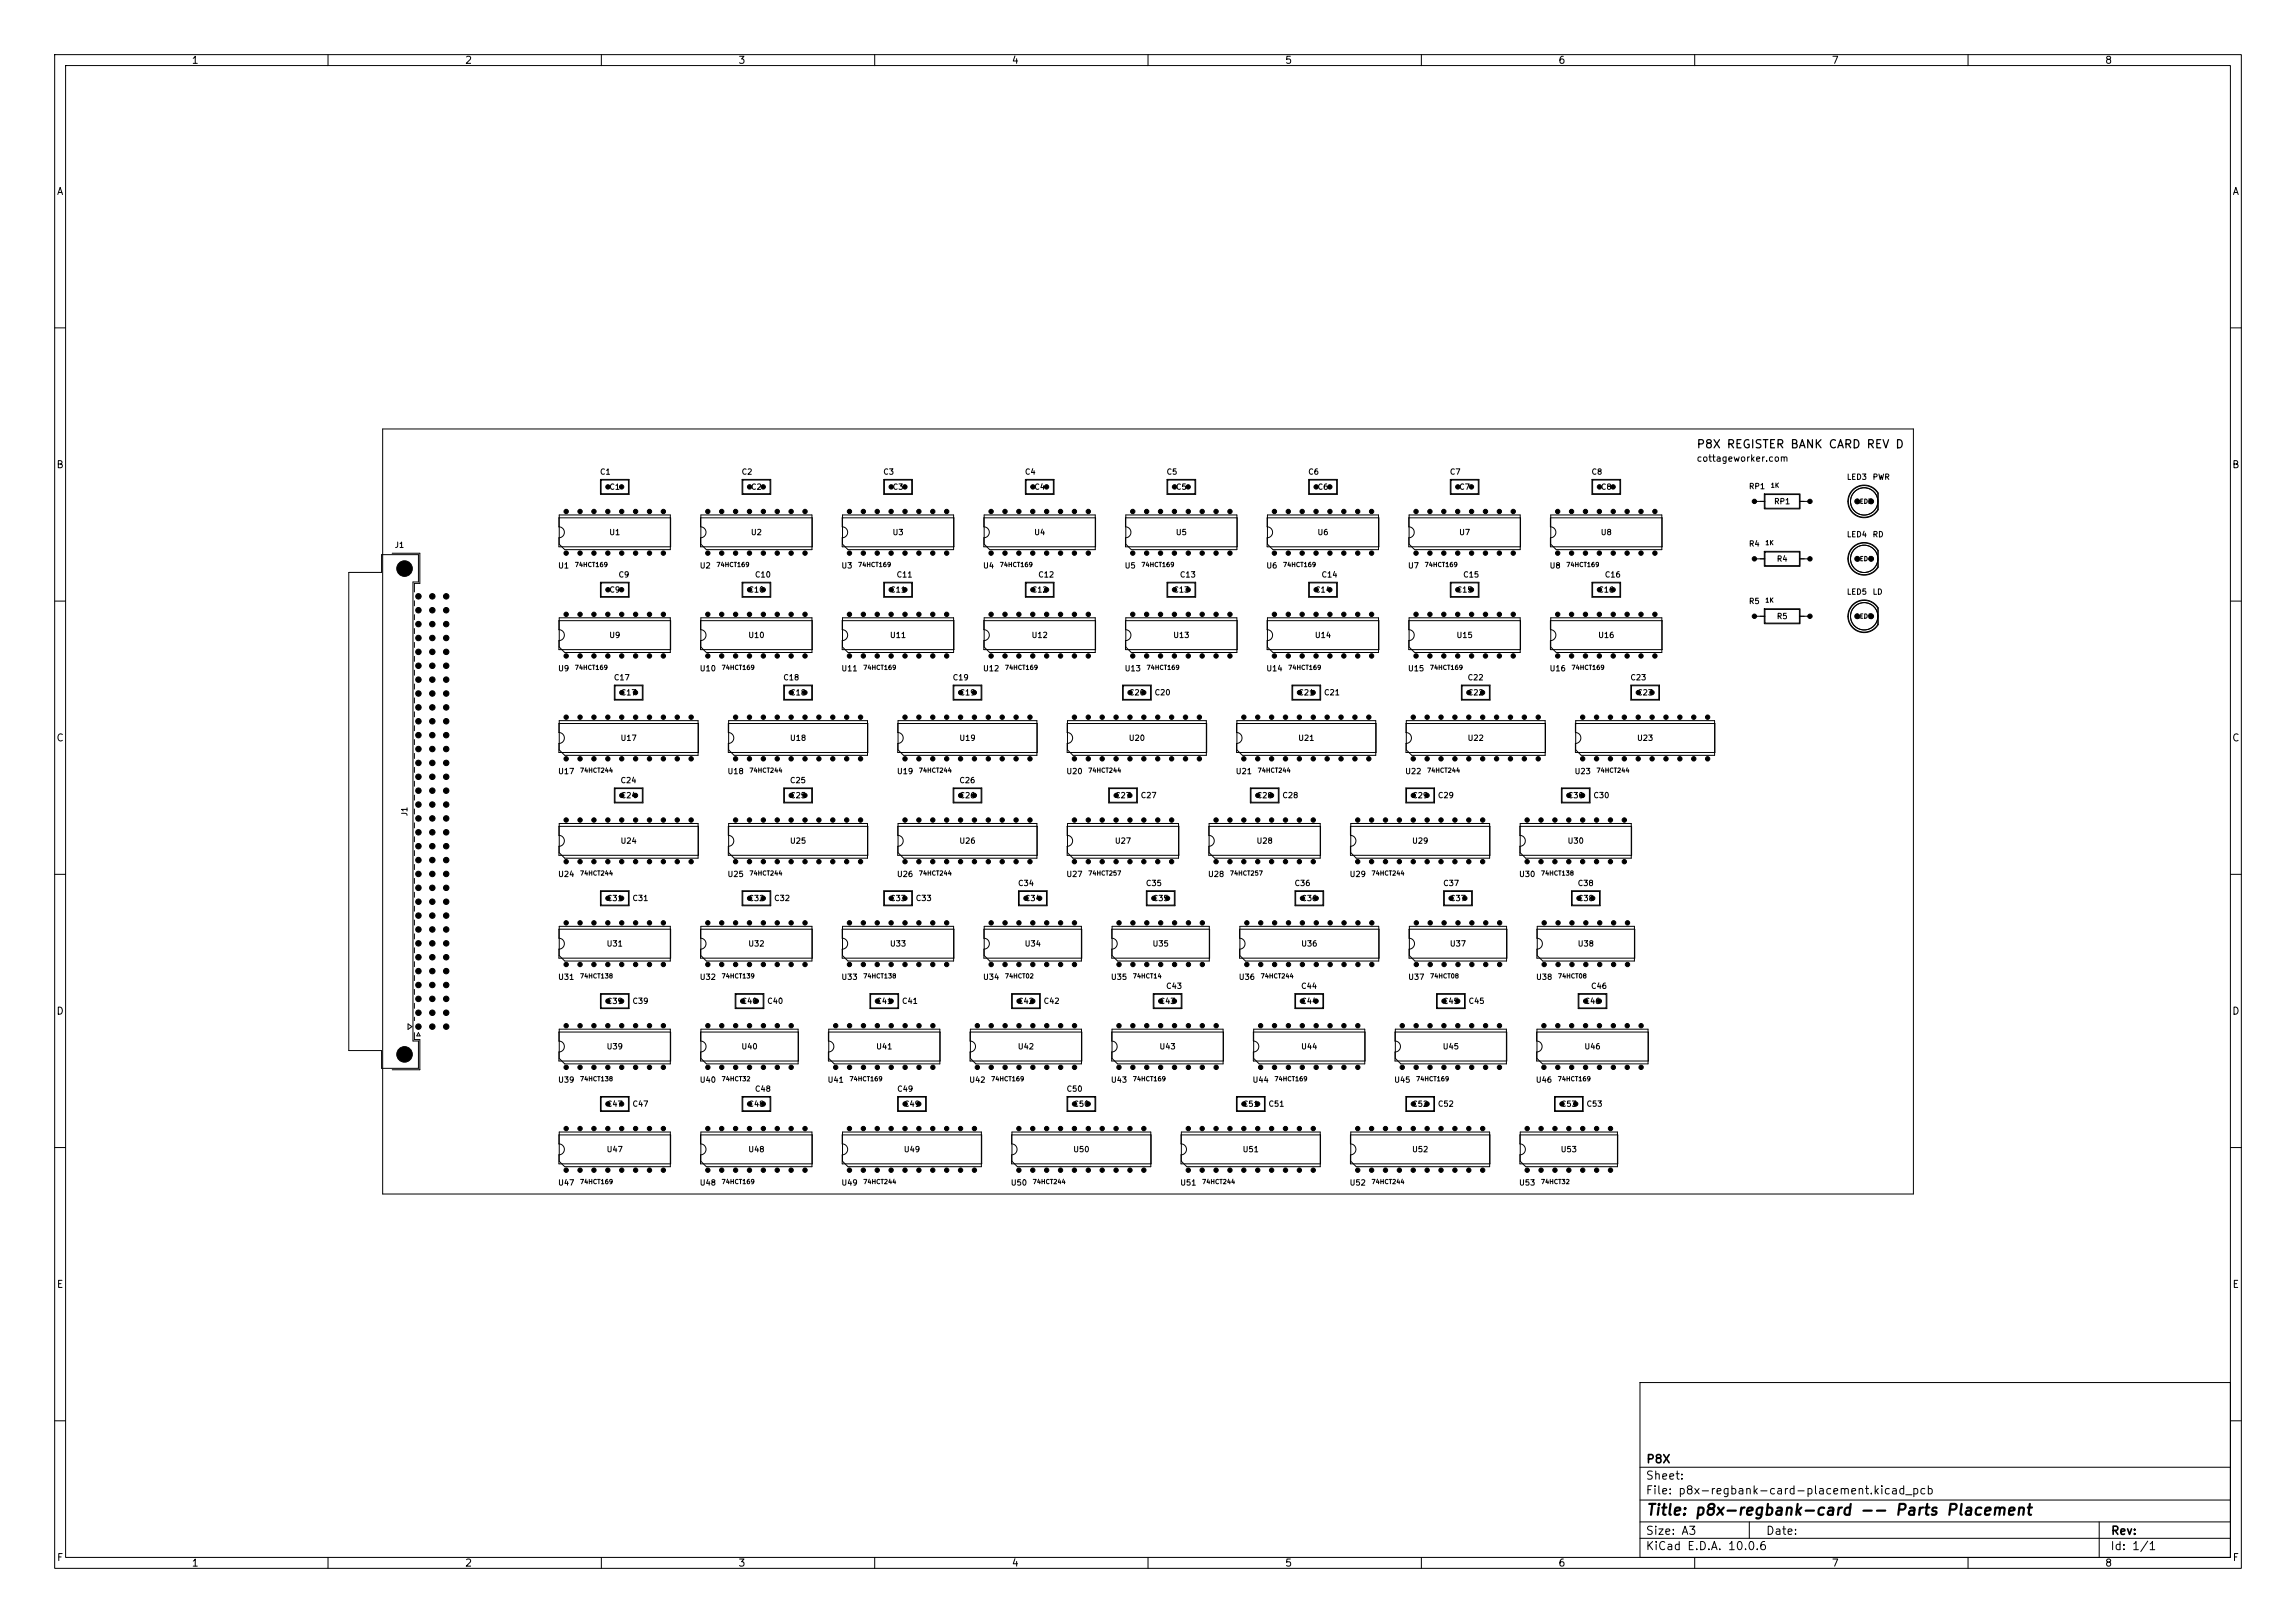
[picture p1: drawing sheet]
<svg xmlns="http://www.w3.org/2000/svg" width="420mm" height="297mm" viewBox="0 0 420 297" stroke-linecap="round" stroke-linejoin="round" font-family="sans-serif">
<defs><g id="words">
<text font-size="2" x="301" y="277.8">Title: p8x-regbank-card -- Parts Placement</text>
<g font-size="1.5">
<text x="310.2" y="82.4">P8X REGISTER BANK CARD REV D</text>
<text x="301" y="268.1">P8X</text>
<text x="300.9" y="273.8">File: p8x-regbank-card-placement.kicad_pcb</text>
<text x="300.9" y="271.1">Sheet:</text>
<text x="300.9" y="281.2">Size: A3</text>
<text x="322.9" y="281.2">Date:</text>
<text x="386" y="281.2">Rev:</text>
<text x="300.9" y="284">KiCad E.D.A. 10.0.6</text>
<text x="385.9" y="284">Id: 1/1</text>
</g>
<g font-size="1.3">
<text x="35" y="12">1</text>
<text x="85" y="12">2</text>
<text x="135" y="12">3</text>
<text x="185" y="12">4</text>
<text x="235" y="12">5</text>
<text x="285" y="12">6</text>
<text x="335" y="12">7</text>
<text x="385" y="12">8</text>
<text x="10.3" y="36">A</text>
<text x="408.3" y="36">A</text>
<text x="10.2" y="86">B</text>
<text x="408.2" y="86">B</text>
<text x="10.2" y="136">C</text>
<text x="408.2" y="136">C</text>
<text x="10.2" y="186">D</text>
<text x="408.2" y="186">D</text>
<text x="10.3" y="236">E</text>
<text x="408.3" y="236">E</text>
<text x="10.3" y="286">F</text>
<text x="35" y="287">1</text>
<text x="85" y="287">2</text>
<text x="135" y="287">3</text>
<text x="185" y="287">4</text>
<text x="235" y="287">5</text>
<text x="285" y="287">6</text>
<text x="335" y="287">7</text>
<text x="385" y="287">8</text>
<text x="408.3" y="286">F</text>
</g>
<text font-size="1.2" x="310.2" y="84.8">cottageworker.com</text>
<g font-size="1">
<text x="109.7" y="87.1">C1</text>
<text x="111.4" y="89.9">C1</text>
<text x="135.6" y="87.1">C2</text>
<text x="137.3" y="89.9">C2</text>
<text x="161.5" y="87.1">C3</text>
<text x="163.2" y="89.9">C3</text>
<text x="187.4" y="87.1">C4</text>
<text x="189.1" y="89.9">C4</text>
<text x="213.3" y="87.1">C5</text>
<text x="215" y="89.9">C5</text>
<text x="239.2" y="87.1">C6</text>
<text x="240.9" y="89.9">C6</text>
<text x="265.1" y="87.1">C7</text>
<text x="266.8" y="89.9">C7</text>
<text x="291" y="87.1">C8</text>
<text x="292.7" y="89.9">C8</text>
<text x="319.8" y="89.8">RP1</text>
<text x="337.7" y="88">LED3</text>
<text x="342.5" y="88">PWR</text>
<text x="324.4" y="92.5">RP1</text>
<text x="72.1" y="100.5">J1</text>
<text x="111.4" y="98.2">U1</text>
<text x="137.3" y="98.2">U2</text>
<text x="163.2" y="98.2">U3</text>
<text x="189.1" y="98.2">U4</text>
<text x="215" y="98.2">U5</text>
<text x="240.9" y="98.2">U6</text>
<text x="266.8" y="98.2">U7</text>
<text x="292.7" y="98.2">U8</text>
<text x="319.8" y="100.3">R4</text>
<text x="337.7" y="98.6">LED4</text>
<text x="342.5" y="98.6">RD</text>
<text x="102" y="104.3">U1</text>
<text x="113" y="105.9">C9</text>
<text x="127.9" y="104.3">U2</text>
<text x="138" y="105.9">C10</text>
<text x="153.8" y="104.3">U3</text>
<text x="163.9" y="105.9">C11</text>
<text x="179.7" y="104.3">U4</text>
<text x="189.8" y="105.9">C12</text>
<text x="205.6" y="104.3">U5</text>
<text x="215.7" y="105.9">C13</text>
<text x="231.5" y="104.3">U6</text>
<text x="241.6" y="105.9">C14</text>
<text x="257.5" y="104.3">U7</text>
<text x="267.6" y="105.9">C15</text>
<text x="283.4" y="104.3">U8</text>
<text x="293.5" y="105.9">C16</text>
<text x="324.9" y="103">R4</text>
<text x="111.4" y="108.7">C9</text>
<text x="136.8" y="108.7">C10</text>
<text x="162.7" y="108.7">C11</text>
<text x="188.6" y="108.7">C12</text>
<text x="214.5" y="108.7">C13</text>
<text x="240.5" y="108.7">C14</text>
<text x="266.4" y="108.7">C15</text>
<text x="292.3" y="108.7">C16</text>
<text x="319.8" y="110.8">R5</text>
<text x="324.9" y="113.5">R5</text>
<text x="337.7" y="109.1">LED5</text>
<text x="342.5" y="109.1">LD</text>
<text x="111.4" y="117">U9</text>
<text x="136.8" y="117">U10</text>
<text x="162.7" y="117">U11</text>
<text x="188.6" y="117">U12</text>
<text x="214.5" y="117">U13</text>
<text x="240.4" y="117">U14</text>
<text x="266.3" y="117">U15</text>
<text x="292.2" y="117">U16</text>
<text x="102" y="123.1">U9</text>
<text x="112.2" y="124.7">C17</text>
<text x="127.9" y="123.1">U10</text>
<text x="143.2" y="124.7">C18</text>
<text x="153.8" y="123.1">U11</text>
<text x="174.2" y="124.7">C19</text>
<text x="179.7" y="123.1">U12</text>
<text x="205.6" y="123.1">U13</text>
<text x="231.5" y="123.1">U14</text>
<text x="257.5" y="123.1">U15</text>
<text x="268.4" y="124.7">C22</text>
<text x="283.4" y="123.1">U16</text>
<text x="298.1" y="124.7">C23</text>
<text x="113.4" y="127.5">C17</text>
<text x="144.4" y="127.5">C18</text>
<text x="175.4" y="127.5">C19</text>
<text x="206.4" y="127.5">C20</text>
<text x="211.1" y="127.5">C20</text>
<text x="237.4" y="127.5">C21</text>
<text x="242.1" y="127.5">C21</text>
<text x="268.4" y="127.5">C22</text>
<text x="299.4" y="127.5">C23</text>
<text x="113.4" y="135.8">U17</text>
<text x="144.4" y="135.8">U18</text>
<text x="175.4" y="135.8">U19</text>
<text x="206.4" y="135.8">U20</text>
<text x="237.4" y="135.8">U21</text>
<text x="268.4" y="135.8">U22</text>
<text x="299.4" y="135.8">U23</text>
<text x="102" y="141.9">U17</text>
<text x="113.4" y="143.6">C24</text>
<text x="133" y="141.9">U18</text>
<text x="144.4" y="143.6">C25</text>
<text x="164" y="141.9">U19</text>
<text x="175.4" y="143.6">C26</text>
<text x="195" y="141.9">U20</text>
<text x="226" y="141.9">U21</text>
<text x="256.9" y="141.9">U22</text>
<text x="287.9" y="141.9">U23</text>
<text x="74.8" y="149.5" transform="rotate(-90 74.8 149.5)">J1</text>
<text x="113.4" y="146.3">C24</text>
<text x="144.4" y="146.3">C25</text>
<text x="175.4" y="146.3">C26</text>
<text x="203.9" y="146.3">C27</text>
<text x="208.6" y="146.3">C27</text>
<text x="229.8" y="146.3">C28</text>
<text x="234.5" y="146.3">C28</text>
<text x="258.2" y="146.3">C29</text>
<text x="262.9" y="146.3">C29</text>
<text x="286.7" y="146.3">C30</text>
<text x="291.4" y="146.3">C30</text>
<text x="113.4" y="154.6">U24</text>
<text x="144.4" y="154.6">U25</text>
<text x="175.4" y="154.6">U26</text>
<text x="203.8" y="154.6">U27</text>
<text x="229.8" y="154.6">U28</text>
<text x="258.2" y="154.6">U29</text>
<text x="286.7" y="154.6">U30</text>
<text x="102" y="160.7">U24</text>
<text x="133" y="160.7">U25</text>
<text x="164" y="160.7">U26</text>
<text x="195" y="160.7">U27</text>
<text x="220.9" y="160.7">U28</text>
<text x="246.8" y="160.7">U29</text>
<text x="277.8" y="160.7">U30</text>
<text x="110.9" y="165.1">C31</text>
<text x="115.6" y="165.1">C31</text>
<text x="136.8" y="165.1">C32</text>
<text x="141.5" y="165.1">C32</text>
<text x="162.7" y="165.1">C33</text>
<text x="167.4" y="165.1">C33</text>
<text x="186.1" y="162.4">C34</text>
<text x="187.4" y="165.1">C34</text>
<text x="209.5" y="162.4">C35</text>
<text x="210.8" y="165.1">C35</text>
<text x="236.7" y="162.4">C36</text>
<text x="238" y="165.1">C36</text>
<text x="263.9" y="162.4">C37</text>
<text x="265.1" y="165.1">C37</text>
<text x="288.5" y="162.4">C38</text>
<text x="288.5" y="165.1">C38</text>
<text x="110.9" y="173.4">U31</text>
<text x="136.8" y="173.4">U32</text>
<text x="162.7" y="173.4">U33</text>
<text x="187.3" y="173.4">U34</text>
<text x="210.7" y="173.4">U35</text>
<text x="237.9" y="173.4">U36</text>
<text x="265.1" y="173.4">U37</text>
<text x="288.5" y="173.4">U38</text>
<text x="102" y="179.5">U31</text>
<text x="127.9" y="179.5">U32</text>
<text x="153.8" y="179.5">U33</text>
<text x="179.7" y="179.5">U34</text>
<text x="203.1" y="179.5">U35</text>
<text x="226.5" y="179.5">U36</text>
<text x="257.5" y="179.5">U37</text>
<text x="280.9" y="179.5">U38</text>
<text x="110.9" y="184">C39</text>
<text x="115.6" y="183.9">C39</text>
<text x="135.6" y="184">C40</text>
<text x="140.2" y="183.9">C40</text>
<text x="160.2" y="184">C41</text>
<text x="164.9" y="183.9">C41</text>
<text x="186.1" y="184">C42</text>
<text x="190.8" y="183.9">C42</text>
<text x="212" y="184">C43</text>
<text x="213.2" y="181.2">C43</text>
<text x="237.9" y="181.2">C44</text>
<text x="237.9" y="184">C44</text>
<text x="263.8" y="184">C45</text>
<text x="268.5" y="183.9">C45</text>
<text x="289.8" y="184">C46</text>
<text x="290.9" y="181.2">C46</text>
<text x="110.9" y="192.3">U39</text>
<text x="135.5" y="192.3">U40</text>
<text x="160.2" y="192.3">U41</text>
<text x="186.1" y="192.3">U42</text>
<text x="212" y="192.3">U43</text>
<text x="237.9" y="192.3">U44</text>
<text x="263.8" y="192.3">U45</text>
<text x="289.7" y="192.3">U46</text>
<text x="102" y="198.4">U39</text>
<text x="110.9" y="202.8">C47</text>
<text x="115.6" y="202.8">C47</text>
<text x="127.9" y="198.4">U40</text>
<text x="136.8" y="202.8">C48</text>
<text x="138" y="200">C48</text>
<text x="151.3" y="198.4">U41</text>
<text x="164" y="200">C49</text>
<text x="165.3" y="202.8">C49</text>
<text x="177.2" y="198.4">U42</text>
<text x="195" y="200">C50</text>
<text x="196.3" y="202.8">C50</text>
<text x="203.1" y="198.4">U43</text>
<text x="227.2" y="202.8">C51</text>
<text x="229" y="198.4">U44</text>
<text x="231.9" y="202.8">C51</text>
<text x="254.9" y="198.4">U45</text>
<text x="258.2" y="202.8">C52</text>
<text x="262.9" y="202.8">C52</text>
<text x="280.8" y="198.4">U46</text>
<text x="285.4" y="202.8">C53</text>
<text x="290.1" y="202.8">C53</text>
<text x="110.9" y="211.1">U47</text>
<text x="136.8" y="211.1">U48</text>
<text x="165.2" y="211.1">U49</text>
<text x="196.2" y="211.1">U50</text>
<text x="227.2" y="211.1">U51</text>
<text x="258.2" y="211.1">U52</text>
<text x="285.4" y="211.1">U53</text>
<text x="102" y="217.2">U47</text>
<text x="127.9" y="217.2">U48</text>
<text x="153.8" y="217.2">U49</text>
<text x="184.8" y="217.2">U50</text>
<text x="215.8" y="217.2">U51</text>
<text x="246.8" y="217.2">U52</text>
<text x="277.8" y="217.2">U53</text>
</g>
<g font-size=".8">
<text x="323.8" y="89.4">1K</text>
<text x="339.5" y="92.4">LED3</text>
<text x="322.8" y="99.9">1K</text>
<text x="105" y="103.9">74HCT169</text>
<text x="131" y="103.9">74HCT169</text>
<text x="156.9" y="103.9">74HCT169</text>
<text x="182.8" y="103.9">74HCT169</text>
<text x="208.7" y="103.9">74HCT169</text>
<text x="234.6" y="103.9">74HCT169</text>
<text x="260.5" y="103.9">74HCT169</text>
<text x="286.4" y="103.9">74HCT169</text>
<text x="339.5" y="102.9">LED4</text>
<text x="322.8" y="110.5">1K</text>
<text x="339.5" y="113.4">LED5</text>
<text x="105" y="122.8">74HCT169</text>
<text x="131.9" y="122.8">74HCT169</text>
<text x="157.8" y="122.8">74HCT169</text>
<text x="183.7" y="122.8">74HCT169</text>
<text x="209.6" y="122.8">74HCT169</text>
<text x="235.6" y="122.8">74HCT169</text>
<text x="261.5" y="122.8">74HCT169</text>
<text x="287.4" y="122.8">74HCT169</text>
<text x="106" y="141.6">74HCT244</text>
<text x="137" y="141.6">74HCT244</text>
<text x="168" y="141.6">74HCT244</text>
<text x="199" y="141.6">74HCT244</text>
<text x="230" y="141.6">74HCT244</text>
<text x="261" y="141.6">74HCT244</text>
<text x="291.9" y="141.6">74HCT244</text>
<text x="106" y="160.4">74HCT244</text>
<text x="137" y="160.4">74HCT244</text>
<text x="168" y="160.4">74HCT244</text>
<text x="199" y="160.4">74HCT257</text>
<text x="224.9" y="160.4">74HCT257</text>
<text x="250.8" y="160.4">74HCT244</text>
<text x="281.8" y="160.4">74HCT138</text>
<text x="106" y="179.2">74HCT138</text>
<text x="131.9" y="179.2">74HCT139</text>
<text x="157.8" y="179.2">74HCT138</text>
<text x="183.7" y="179.2">74HCT02</text>
<text x="207.1" y="179.2">74HCT14</text>
<text x="230.5" y="179.2">74HCT244</text>
<text x="261.5" y="179.2">74HCT08</text>
<text x="284.9" y="179.2">74HCT08</text>
<text x="106" y="198">74HCT138</text>
<text x="131.9" y="198">74HCT32</text>
<text x="155.3" y="198">74HCT169</text>
<text x="181.2" y="198">74HCT169</text>
<text x="207.1" y="198">74HCT169</text>
<text x="233" y="198">74HCT169</text>
<text x="258.9" y="198">74HCT169</text>
<text x="284.9" y="198">74HCT169</text>
<text x="106" y="216.9">74HCT169</text>
<text x="131.9" y="216.9">74HCT169</text>
<text x="157.8" y="216.9">74HCT244</text>
<text x="188.8" y="216.9">74HCT244</text>
<text x="219.8" y="216.9">74HCT244</text>
<text x="250.8" y="216.9">74HCT244</text>
<text x="281.8" y="216.9">74HCT32</text>
</g>
</g></defs>
<g fill="none" stroke="#000" stroke-width=".18">
<path d="M10 10h400v277h-400zM12 12h396v273h-396zM60 10v2M110 10v2M160 10v2M210 10v2M260 10v2M310 10v2M360 10v2M10 60h2M70 78.5h280v140h-280zM408 60h2"/>
<path d="M102.2 94.8h20.5v5.3h-20.5v-1.7a1 1 0 0 0 1-1 1 1 0 0 0-1-1zM102.3 94.2h20.3v6.4h-19.3l-1-1zM109.8 87.7h5.3v2.8h-5.3zM110 87.8h5v2.6h-5zM128.1 94.8h20.5v5.3h-20.5v-1.7a1 1 0 0 0 1-1 1 1 0 0 0-1-1zM128.2 94.2h20.3v6.4h-19.3l-1-1zM135.7 87.7h5.3v2.8h-5.3zM135.9 87.8h5v2.6h-5zM154.1 94.8h20.4v5.3h-20.4v-1.7a1 1 0 0 0 1-1 1 1 0 0 0-1-1zM154.1 94.2h20.3v6.4h-19.3l-1-1zM161.7 87.7h5.2v2.8h-5.2zM161.8 87.8h5v2.6h-5z"/>
<path d="M180 94.8h20.4v5.3h-20.4v-1.7a1 1 0 0 0 1-1 1 1 0 0 0-1-1zM180 94.2h20.3v6.4h-19.3l-1-1zM187.6 87.7h5.2v2.8h-5.2zM187.7 87.8h5v2.6h-5zM205.9 94.8h20.4v5.3h-20.4v-1.7a1 1 0 0 0 1-1 1 1 0 0 0-1-1zM205.9 94.2h20.4v6.4h-19.4l-1-1zM213.5 87.7h5.2v2.8h-5.2zM213.6 87.8h5v2.6h-5zM231.8 94.8h20.4v5.3h-20.4v-1.7a1 1 0 0 0 1-1 1 1 0 0 0-1-1zM231.8 94.2h20.4v6.4h-19.4l-1-1zM239.4 87.7h5.2v2.8h-5.2zM239.5 87.8h5v2.6h-5z"/>
<path d="M257.7 94.8h20.4v5.3h-20.4v-1.7a1 1 0 0 0 1-1 1 1 0 0 0-1-1zM257.8 94.2h20.3v6.4h-19.3l-1-1zM265.3 87.7h5.2v2.8h-5.2zM265.4 87.8h5v2.6h-5zM283.6 94.8h20.4v5.3h-20.4v-1.7a1 1 0 0 0 1-1 1 1 0 0 0-1-1zM283.7 94.2h20.3v6.4h-19.3l-1-1zM291.2 87.7h5.2v2.8h-5.2zM291.3 87.8h5v2.6h-5zM320.9 91.8h1.9M322.7 90.4h6.6v2.7h-6.6zM322.8 90.5h6.4v2.5h-6.4zM329.2 91.8h1.9"/>
<path d="M338.8 89.7a2.99 2.99 0 0 1 4.8 .5v3.1a2.99 2.99 0 0 1-4.4 .8 2.99 2.99 0 0 1-.4-4.4zM338.9 89.7a2.9 2.9 0 0 1 4.6 .6v2.9a2.9 2.9 0 0 1-4.3 .9 2.9 2.9 0 0 1-.3-4.4zM10 110h2M63.8 104.7h6v-3.2h6.7v5h-1v84h1v5h-6.7v-3.2h-6zM71.7 101.2h5.1v5.6h-1v1.5M75.8 109.9v1M75.8 112.5v.9M75.8 115v.9M75.8 117.6v.9M102.2 113.6h20.5v5.3h-20.5v-1.7a1 1 0 0 0 1-1 1 1 0 0 0-1-1zM102.3 113.1h20.3v6.3h-19.3l-1-1zM109.8 106.6h5.3v2.7h-5.3z"/>
<path d="M110 106.7h5v2.5h-5zM128.1 113.6h20.5v5.3h-20.5v-1.7a1 1 0 0 0 1-1 1 1 0 0 0-1-1zM128.2 113.1h20.3v6.3h-19.3l-1-1zM135.7 106.6h5.3v2.7h-5.3zM135.9 106.7h5v2.5h-5zM154.1 113.6h20.4v5.3h-20.4v-1.7a1 1 0 0 0 1-1 1 1 0 0 0-1-1zM154.1 113.1h20.3v6.3h-19.3l-1-1zM161.7 106.6h5.2v2.7h-5.2zM161.8 106.7h5v2.5h-5zM180 113.6h20.4v5.3h-20.4v-1.7a1 1 0 0 0 1-1 1 1 0 0 0-1-1zM180 113.1h20.3v6.3h-19.3l-1-1zM187.6 106.6h5.2v2.7h-5.2z"/>
<path d="M187.7 106.7h5v2.5h-5zM205.9 113.6h20.4v5.3h-20.4v-1.7a1 1 0 0 0 1-1 1 1 0 0 0-1-1zM205.9 113.1h20.4v6.3h-19.4l-1-1zM213.5 106.6h5.2v2.7h-5.2zM213.6 106.7h5v2.5h-5zM231.8 113.6h20.4v5.3h-20.4v-1.7a1 1 0 0 0 1-1 1 1 0 0 0-1-1zM231.8 113.1h20.4v6.3h-19.4l-1-1zM239.4 106.6h5.2v2.7h-5.2zM239.5 106.7h5v2.5h-5zM257.7 113.6h20.4v5.3h-20.4v-1.7a1 1 0 0 0 1-1 1 1 0 0 0-1-1zM257.8 113.1h20.3v6.3h-19.3l-1-1zM265.3 106.6h5.2v2.7h-5.2z"/>
<path d="M265.4 106.7h5v2.5h-5zM283.6 113.6h20.4v5.3h-20.4v-1.7a1 1 0 0 0 1-1 1 1 0 0 0-1-1zM283.7 113.1h20.3v6.3h-19.3l-1-1zM291.2 106.6h5.2v2.7h-5.2zM291.3 106.7h5v2.5h-5zM320.9 112.8h1.9M320.9 102.3h1.9M322.7 111.4h6.6v2.7h-6.6zM322.7 100.9h6.6v2.7h-6.6zM322.8 111.5h6.4v2.5h-6.4zM322.8 101h6.4v2.5h-6.4zM329.2 112.8h1.9"/>
<path d="M329.2 102.3h1.9M338.8 110.7a2.99 2.99 0 0 1 4.8 .5v3.1a2.99 2.99 0 0 1-4.4 .8 2.99 2.99 0 0 1-.4-4.4zM338.8 100.2a2.99 2.99 0 0 1 4.8 .5v3.1a2.99 2.99 0 0 1-4.4 .8 2.99 2.99 0 0 1-.4-4.4zM338.9 110.7a2.9 2.9 0 0 1 4.6 .6v2.9a2.9 2.9 0 0 1-4.3 .9 2.9 2.9 0 0 1-.3-4.4zM338.9 100.2a2.9 2.9 0 0 1 4.6 .6v2.9a2.9 2.9 0 0 1-4.3 .9 2.9 2.9 0 0 1-.3-4.4zM408 110h2M75.8 120.1v.9M75.8 122.6v1M75.8 125.2v.9M75.8 127.7v.9M75.8 130.3v.9M75.8 132.8v.9"/>
<path d="M75.8 135.3v1M75.8 137.9v.9M102.2 132.4h25.6v5.3h-25.6v-1.6a1 1 0 0 0 1-1 1 1 0 0 0-1-1zM102.3 131.9h25.4v6.3h-24.4l-1-1zM112.4 125.4h5.2v2.7h-5.2zM112.5 125.5h5v2.5h-5zM133.2 132.4h25.5v5.3h-25.5v-1.6a1 1 0 0 0 1-1 1 1 0 0 0-1-1zM133.3 131.9h25.4v6.3h-24.4l-1-1zM143.4 125.4h5.2v2.7h-5.2zM143.5 125.5h5v2.5h-5zM164.2 132.4h25.5v5.3h-25.5v-1.6a1 1 0 0 0 1-1 1 1 0 0 0-1-1zM164.3 131.9h25.4v6.3h-24.4l-1-1z"/>
<path d="M174.4 125.4h5.2v2.7h-5.2zM174.5 125.5h5v2.5h-5zM195.2 132.4h25.5v5.3h-25.5v-1.6a1 1 0 0 0 1-1 1 1 0 0 0-1-1zM195.3 131.9h25.4v6.3h-24.4l-1-1zM205.3 125.4h5.3v2.7h-5.3zM205.5 125.5h5v2.5h-5zM226.2 132.4h25.5v5.3h-25.5v-1.6a1 1 0 0 0 1-1 1 1 0 0 0-1-1zM226.3 131.9h25.4v6.3h-24.4l-1-1zM236.3 125.4h5.3v2.7h-5.3zM236.5 125.5h5v2.5h-5zM257.2 132.4h25.5v5.3h-25.5v-1.6a1 1 0 0 0 1-1 1 1 0 0 0-1-1zM257.2 131.9h25.4v6.3h-24.4l-1-1z"/>
<path d="M267.3 125.4h5.3v2.7h-5.3zM267.4 125.5h5v2.5h-5zM288.2 132.4h25.5v5.3h-25.5v-1.6a1 1 0 0 0 1-1 1 1 0 0 0-1-1zM288.2 131.9h25.4v6.3h-24.4l-1-1zM298.3 125.4h5.3v2.7h-5.3zM298.4 125.5h5v2.5h-5zM10 160h2M75.8 140.4v.9M75.8 143v.9M75.8 145.5v.9M75.8 148v1M75.8 150.6v.9"/>
<path d="M75.8 153.1v.9M75.8 155.7v.9M75.8 158.2v.9M102.2 151.2h25.6v5.3h-25.6v-1.6a1 1 0 0 0 1-1 1 1 0 0 0-1-1zM102.3 150.7h25.4v6.3h-24.4l-1-1zM112.4 144.2h5.2v2.7h-5.2zM112.5 144.3h5v2.5h-5zM133.2 151.2h25.5v5.3h-25.5v-1.6a1 1 0 0 0 1-1 1 1 0 0 0-1-1zM133.3 150.7h25.4v6.3h-24.4l-1-1zM143.4 144.2h5.2v2.7h-5.2zM143.5 144.3h5v2.5h-5zM164.2 151.2h25.5v5.3h-25.5v-1.6a1 1 0 0 0 1-1 1 1 0 0 0-1-1z"/>
<path d="M164.3 150.7h25.4v6.3h-24.4l-1-1zM174.4 144.2h5.2v2.7h-5.2zM174.5 144.3h5v2.5h-5zM195.2 151.2h20.4v5.3h-20.4v-1.6a1 1 0 0 0 1-1 1 1 0 0 0-1-1zM195.3 150.7h20.3v6.3h-19.3l-1-1zM202.8 144.2h5.2v2.7h-5.2zM202.9 144.3h5v2.5h-5zM221.1 151.2h20.5v5.3h-20.5v-1.6a1 1 0 0 0 1-1 1 1 0 0 0-1-1zM221.2 150.7h20.3v6.3h-19.3l-1-1zM228.7 144.2h5.3v2.7h-5.3zM228.8 144.3h5v2.5h-5zM247 151.2h25.5v5.3h-25.5v-1.6a1 1 0 0 0 1-1 1 1 0 0 0-1-1z"/>
<path d="M247.1 150.7h25.4v6.3h-24.4l-1-1zM257.2 144.2h5.2v2.7h-5.2zM257.3 144.3h5v2.5h-5zM278 151.2h20.5v5.3h-20.5v-1.6a1 1 0 0 0 1-1 1 1 0 0 0-1-1zM278.1 150.7h20.3v6.3h-19.3l-1-1zM285.6 144.2h5.3v2.7h-5.3zM285.7 144.3h5v2.5h-5zM408 160h2M75.8 160.7v1M75.8 163.3v.9M75.8 165.8v.9M75.8 168.4v.9"/>
<path d="M75.8 170.9v.9M75.8 173.4v1M75.8 176v.9M75.8 178.5v.9M102.2 170h20.5v5.3h-20.5v-1.6a1 1 0 0 0 1-1 1 1 0 0 0-1-1zM102.3 169.5h20.3v6.4h-19.3l-1-1zM109.8 163h5.3v2.8h-5.3zM110 163.1h5v2.5h-5zM128.1 170h20.5v5.3h-20.5v-1.6a1 1 0 0 0 1-1 1 1 0 0 0-1-1zM128.2 169.5h20.3v6.4h-19.3l-1-1zM135.7 163h5.3v2.8h-5.3zM135.9 163.1h5v2.5h-5z"/>
<path d="M154.1 170h20.4v5.3h-20.4v-1.6a1 1 0 0 0 1-1 1 1 0 0 0-1-1zM154.1 169.5h20.3v6.4h-19.3l-1-1zM161.7 163h5.2v2.8h-5.2zM161.8 163.1h5v2.5h-5zM180 170h17.9v5.3h-17.9v-1.6a1 1 0 0 0 1-1 1 1 0 0 0-1-1zM180 169.5h17.8v6.4h-16.8l-1-1zM186.3 163h5.2v2.8h-5.2zM186.4 163.1h5v2.5h-5zM203.4 170h17.9v5.3h-17.9v-1.6a1 1 0 0 0 1-1 1 1 0 0 0-1-1zM203.4 169.5h17.8v6.4h-16.8l-1-1zM209.7 163h5.2v2.8h-5.2zM209.8 163.1h5v2.5h-5z"/>
<path d="M226.7 170h25.6v5.3h-25.6v-1.6a1 1 0 0 0 1-1 1 1 0 0 0-1-1zM226.8 169.5h25.4v6.4h-24.4l-1-1zM236.9 163h5.2v2.8h-5.2zM237 163.1h5v2.5h-5zM257.7 170h17.9v5.3h-17.9v-1.6a1 1 0 0 0 1-1 1 1 0 0 0-1-1zM257.8 169.5h17.8v6.4h-16.8l-1-1zM264.1 163h5.2v2.8h-5.2zM264.2 163.1h5v2.5h-5zM281.1 170h17.9v5.3h-17.9v-1.6a1 1 0 0 0 1-1 1 1 0 0 0-1-1zM281.2 169.5h17.8v6.4h-16.8l-1-1zM287.5 163h5.2v2.8h-5.2zM287.6 163.1h5v2.5h-5z"/>
<path d="M74.6 187.4l.7 .5-.7 .5zM75.8 189v1.2h1v5.6h-5.1M75.8 181.1v.9M75.8 183.6v.9M75.8 186.1v.7M76.5 189l.3 .6h-.6zM102.2 188.9h20.5v5.3h-20.5v-1.7a1 1 0 0 0 1-1 1 1 0 0 0-1-1zM102.3 188.3h20.3v6.4h-19.3l-1-1zM109.8 181.8h5.3v2.8h-5.3zM110 182h5v2.4h-5zM128.2 188.9h17.9v5.3h-17.9v-1.7a1 1 0 0 0 1-1 1 1 0 0 0-1-1zM128.2 188.3h17.8v6.4h-16.8l-1-1z"/>
<path d="M134.5 181.8h5.2v2.8h-5.2zM134.6 182h5v2.4h-5zM151.5 188.9h20.5v5.3h-20.5v-1.7a1 1 0 0 0 1-1 1 1 0 0 0-1-1zM151.6 188.3h20.3v6.4h-19.3l-1-1zM159.1 181.8h5.3v2.8h-5.3zM159.3 182h5v2.4h-5zM177.4 188.9h20.5v5.3h-20.5v-1.7a1 1 0 0 0 1-1 1 1 0 0 0-1-1zM177.5 188.3h20.3v6.4h-19.3l-1-1zM185 181.8h5.3v2.8h-5.3zM185.2 182h5v2.4h-5zM203.4 188.9h20.4v5.3h-20.4v-1.7a1 1 0 0 0 1-1 1 1 0 0 0-1-1zM203.4 188.3h20.3v6.4h-19.3l-1-1z"/>
<path d="M211 181.8h5.2v2.8h-5.2zM211.1 182h5v2.4h-5zM229.3 188.9h20.4v5.3h-20.4v-1.7a1 1 0 0 0 1-1 1 1 0 0 0-1-1zM229.3 188.3h20.3v6.4h-19.3l-1-1zM236.9 181.8h5.2v2.8h-5.2zM237 182h5v2.4h-5zM255.2 188.9h20.4v5.3h-20.4v-1.7a1 1 0 0 0 1-1 1 1 0 0 0-1-1zM255.2 188.3h20.4v6.4h-19.4l-1-1zM262.8 181.8h5.2v2.8h-5.2zM262.9 182h5v2.4h-5zM281.1 188.9h20.4v5.3h-20.4v-1.7a1 1 0 0 0 1-1 1 1 0 0 0-1-1zM281.1 188.3h20.4v6.4h-19.4l-1-1z"/>
<path d="M288.7 181.8h5.2v2.8h-5.2zM288.8 182h5v2.4h-5zM10 210h2M102.2 207.7h20.5v5.3h-20.5v-1.7a1 1 0 0 0 1-1 1 1 0 0 0-1-1zM102.3 207.2h20.3v6.3h-19.3l-1-1zM109.8 200.6h5.3v2.8h-5.3zM110 200.8h5v2.5h-5zM128.1 207.7h20.5v5.3h-20.5v-1.7a1 1 0 0 0 1-1 1 1 0 0 0-1-1zM128.2 207.2h20.3v6.3h-19.3l-1-1zM135.7 200.6h5.3v2.8h-5.3zM135.9 200.8h5v2.5h-5zM154.1 207.7h25.5v5.3h-25.5v-1.7a1 1 0 0 0 1-1 1 1 0 0 0-1-1z"/>
<path d="M154.1 207.2h25.4v6.3h-24.4l-1-1zM164.2 200.6h5.2v2.8h-5.2zM164.3 200.8h5v2.5h-5zM185 207.7h25.6v5.3h-25.6v-1.7a1 1 0 0 0 1-1 1 1 0 0 0-1-1zM185.1 207.2h25.4v6.3h-24.4l-1-1zM195.2 200.6h5.2v2.8h-5.2zM195.3 200.8h5v2.5h-5zM216 207.7h25.6v5.3h-25.6v-1.7a1 1 0 0 0 1-1 1 1 0 0 0-1-1zM216.1 207.2h25.4v6.3h-24.4l-1-1zM226.2 200.6h5.2v2.8h-5.2zM226.3 200.8h5v2.5h-5zM247 207.7h25.5v5.3h-25.5v-1.7a1 1 0 0 0 1-1 1 1 0 0 0-1-1z"/>
<path d="M247.1 207.2h25.4v6.3h-24.4l-1-1zM257.2 200.6h5.2v2.8h-5.2zM257.3 200.8h5v2.5h-5zM278 207.7h17.9v5.3h-17.9v-1.7a1 1 0 0 0 1-1 1 1 0 0 0-1-1zM278.1 207.2h17.8v6.3h-16.8l-1-1zM284.4 200.6h5.2v2.8h-5.2zM284.5 200.8h5v2.5h-5zM408 210h2M300 253h108v32h-108zM10 260h2M300 278.5h108M300 274.5h108"/>
<path d="M300 268.5h108M320 278.5v3M384 278.5v6.5M408 260h2M60 285v2M110 285v2M160 285v2M210 285v2M260 285v2M300 281.5h108M310 285v2M360 285v2"/>
<circle cx="341" cy="91.8" r="2.5"/>
<circle cx="341" cy="102.3" r="2.5"/>
<circle cx="341" cy="112.8" r="2.5"/>
</g>
<g fill="#000" stroke="#000" stroke-width=".18">
<circle cx="103.6" cy="93.6" r=".4"/>
<circle cx="106.1" cy="93.6" r=".4"/>
<circle cx="108.6" cy="93.6" r=".4"/>
<circle cx="111.2" cy="93.6" r=".4"/>
<circle cx="111.2" cy="89.1" r=".4"/>
<circle cx="113.7" cy="89.1" r=".4"/>
<circle cx="113.7" cy="93.6" r=".4"/>
<circle cx="116.3" cy="93.6" r=".4"/>
<circle cx="118.8" cy="93.6" r=".4"/>
<circle cx="121.3" cy="93.6" r=".4"/>
<circle cx="129.5" cy="93.6" r=".4"/>
<circle cx="132" cy="93.6" r=".4"/>
<circle cx="134.6" cy="93.6" r=".4"/>
<circle cx="137.1" cy="93.6" r=".4"/>
<circle cx="137.1" cy="89.1" r=".4"/>
<circle cx="139.6" cy="89.1" r=".4"/>
<circle cx="139.6" cy="93.6" r=".4"/>
<circle cx="142.2" cy="93.6" r=".4"/>
<circle cx="144.7" cy="93.6" r=".4"/>
<circle cx="147.3" cy="93.6" r=".4"/>
<circle cx="155.4" cy="93.6" r=".4"/>
<circle cx="157.9" cy="93.6" r=".4"/>
<circle cx="160.5" cy="93.6" r=".4"/>
<circle cx="163" cy="93.6" r=".4"/>
<circle cx="163" cy="89.1" r=".4"/>
<circle cx="165.5" cy="89.1" r=".4"/>
<circle cx="165.5" cy="93.6" r=".4"/>
<circle cx="168.1" cy="93.6" r=".4"/>
<circle cx="170.6" cy="93.6" r=".4"/>
<circle cx="173.2" cy="93.6" r=".4"/>
<circle cx="181.3" cy="93.6" r=".4"/>
<circle cx="183.8" cy="93.6" r=".4"/>
<circle cx="186.4" cy="93.6" r=".4"/>
<circle cx="188.9" cy="93.6" r=".4"/>
<circle cx="188.9" cy="89.1" r=".4"/>
<circle cx="191.4" cy="89.1" r=".4"/>
<circle cx="191.5" cy="93.6" r=".4"/>
<circle cx="194" cy="93.6" r=".4"/>
<circle cx="196.5" cy="93.6" r=".4"/>
<circle cx="199.1" cy="93.6" r=".4"/>
<circle cx="207.2" cy="93.6" r=".4"/>
<circle cx="209.7" cy="93.6" r=".4"/>
<circle cx="212.3" cy="93.6" r=".4"/>
<circle cx="214.8" cy="93.6" r=".4"/>
<circle cx="214.8" cy="89.1" r=".4"/>
<circle cx="217.3" cy="89.1" r=".4"/>
<circle cx="217.4" cy="93.6" r=".4"/>
<circle cx="219.9" cy="93.6" r=".4"/>
<circle cx="222.4" cy="93.6" r=".4"/>
<circle cx="225" cy="93.6" r=".4"/>
<circle cx="233.1" cy="93.6" r=".4"/>
<circle cx="235.7" cy="93.6" r=".4"/>
<circle cx="238.2" cy="93.6" r=".4"/>
<circle cx="240.7" cy="93.6" r=".4"/>
<circle cx="240.8" cy="89.1" r=".4"/>
<circle cx="243.3" cy="89.1" r=".4"/>
<circle cx="243.3" cy="93.6" r=".4"/>
<circle cx="245.8" cy="93.6" r=".4"/>
<circle cx="248.4" cy="93.6" r=".4"/>
<circle cx="250.9" cy="93.6" r=".4"/>
<circle cx="259" cy="93.6" r=".4"/>
<circle cx="261.6" cy="93.6" r=".4"/>
<circle cx="264.1" cy="93.6" r=".4"/>
<circle cx="266.6" cy="93.6" r=".4"/>
<circle cx="266.7" cy="89.1" r=".4"/>
<circle cx="269.2" cy="89.1" r=".4"/>
<circle cx="269.2" cy="93.6" r=".4"/>
<circle cx="271.7" cy="93.6" r=".4"/>
<circle cx="274.3" cy="93.6" r=".4"/>
<circle cx="276.8" cy="93.6" r=".4"/>
<circle cx="284.9" cy="93.6" r=".4"/>
<circle cx="287.5" cy="93.6" r=".4"/>
<circle cx="290" cy="93.6" r=".4"/>
<circle cx="292.6" cy="93.6" r=".4"/>
<circle cx="292.6" cy="89.1" r=".4"/>
<circle cx="295.1" cy="89.1" r=".4"/>
<circle cx="295.1" cy="93.6" r=".4"/>
<circle cx="297.6" cy="93.6" r=".4"/>
<circle cx="300.2" cy="93.6" r=".4"/>
<circle cx="302.7" cy="93.6" r=".4"/>
<circle cx="320.9" cy="91.8" r=".4"/>
<circle cx="331.1" cy="91.8" r=".4"/>
<circle cx="339.7" cy="91.8" r=".45"/>
<circle cx="342.3" cy="91.8" r=".45"/>
<circle cx="74" cy="104" r="1.43"/>
<circle cx="76.5" cy="119.3" r=".5"/>
<circle cx="76.5" cy="109.1" r=".5"/>
<circle cx="76.5" cy="111.7" r=".5"/>
<circle cx="76.5" cy="114.2" r=".5"/>
<circle cx="76.5" cy="116.7" r=".5"/>
<circle cx="79.1" cy="114.2" r=".5"/>
<circle cx="79.1" cy="111.7" r=".5"/>
<circle cx="79.1" cy="119.3" r=".5"/>
<circle cx="79.1" cy="116.7" r=".5"/>
<circle cx="79.1" cy="109.1" r=".5"/>
<circle cx="81.6" cy="119.3" r=".5"/>
<circle cx="81.6" cy="109.1" r=".5"/>
<circle cx="81.6" cy="114.2" r=".5"/>
<circle cx="81.6" cy="111.7" r=".5"/>
<circle cx="81.6" cy="116.7" r=".5"/>
<circle cx="103.6" cy="112.4" r=".4"/>
<circle cx="103.6" cy="101.2" r=".4"/>
<circle cx="106.1" cy="112.4" r=".4"/>
<circle cx="106.1" cy="101.2" r=".4"/>
<circle cx="108.6" cy="112.4" r=".4"/>
<circle cx="108.6" cy="101.2" r=".4"/>
<circle cx="111.2" cy="112.4" r=".4"/>
<circle cx="111.2" cy="101.2" r=".4"/>
<circle cx="111.2" cy="107.9" r=".4"/>
<circle cx="113.7" cy="107.9" r=".4"/>
<circle cx="113.7" cy="112.4" r=".4"/>
<circle cx="113.7" cy="101.2" r=".4"/>
<circle cx="116.3" cy="112.4" r=".4"/>
<circle cx="116.3" cy="101.2" r=".4"/>
<circle cx="118.8" cy="112.4" r=".4"/>
<circle cx="118.8" cy="101.2" r=".4"/>
<circle cx="121.3" cy="112.4" r=".4"/>
<circle cx="121.3" cy="101.2" r=".4"/>
<circle cx="129.5" cy="112.4" r=".4"/>
<circle cx="129.5" cy="101.2" r=".4"/>
<circle cx="132" cy="112.4" r=".4"/>
<circle cx="132" cy="101.2" r=".4"/>
<circle cx="134.6" cy="112.4" r=".4"/>
<circle cx="134.6" cy="101.2" r=".4"/>
<circle cx="137.1" cy="112.4" r=".4"/>
<circle cx="137.1" cy="101.2" r=".4"/>
<circle cx="137.1" cy="107.9" r=".4"/>
<circle cx="139.6" cy="107.9" r=".4"/>
<circle cx="139.6" cy="112.4" r=".4"/>
<circle cx="139.6" cy="101.2" r=".4"/>
<circle cx="142.2" cy="112.4" r=".4"/>
<circle cx="142.2" cy="101.2" r=".4"/>
<circle cx="144.7" cy="112.4" r=".4"/>
<circle cx="144.7" cy="101.2" r=".4"/>
<circle cx="147.3" cy="112.4" r=".4"/>
<circle cx="147.3" cy="101.2" r=".4"/>
<circle cx="155.4" cy="112.4" r=".4"/>
<circle cx="155.4" cy="101.2" r=".4"/>
<circle cx="157.9" cy="112.4" r=".4"/>
<circle cx="157.9" cy="101.2" r=".4"/>
<circle cx="160.5" cy="112.4" r=".4"/>
<circle cx="160.5" cy="101.2" r=".4"/>
<circle cx="163" cy="112.4" r=".4"/>
<circle cx="163" cy="101.2" r=".4"/>
<circle cx="163" cy="107.9" r=".4"/>
<circle cx="165.5" cy="107.9" r=".4"/>
<circle cx="165.5" cy="112.4" r=".4"/>
<circle cx="165.5" cy="101.2" r=".4"/>
<circle cx="168.1" cy="112.4" r=".4"/>
<circle cx="168.1" cy="101.2" r=".4"/>
<circle cx="170.6" cy="112.4" r=".4"/>
<circle cx="170.6" cy="101.2" r=".4"/>
<circle cx="173.2" cy="112.4" r=".4"/>
<circle cx="173.2" cy="101.2" r=".4"/>
<circle cx="181.3" cy="112.4" r=".4"/>
<circle cx="181.3" cy="101.2" r=".4"/>
<circle cx="183.8" cy="112.4" r=".4"/>
<circle cx="183.8" cy="101.2" r=".4"/>
<circle cx="186.4" cy="112.4" r=".4"/>
<circle cx="186.4" cy="101.2" r=".4"/>
<circle cx="188.9" cy="112.4" r=".4"/>
<circle cx="188.9" cy="101.2" r=".4"/>
<circle cx="188.9" cy="107.9" r=".4"/>
<circle cx="191.4" cy="107.9" r=".4"/>
<circle cx="191.5" cy="112.4" r=".4"/>
<circle cx="191.5" cy="101.2" r=".4"/>
<circle cx="194" cy="112.4" r=".4"/>
<circle cx="194" cy="101.2" r=".4"/>
<circle cx="196.5" cy="112.4" r=".4"/>
<circle cx="196.5" cy="101.2" r=".4"/>
<circle cx="199.1" cy="112.4" r=".4"/>
<circle cx="199.1" cy="101.2" r=".4"/>
<circle cx="207.2" cy="112.4" r=".4"/>
<circle cx="207.2" cy="101.2" r=".4"/>
<circle cx="209.7" cy="112.4" r=".4"/>
<circle cx="209.7" cy="101.2" r=".4"/>
<circle cx="212.3" cy="112.4" r=".4"/>
<circle cx="212.3" cy="101.2" r=".4"/>
<circle cx="214.8" cy="112.4" r=".4"/>
<circle cx="214.8" cy="101.2" r=".4"/>
<circle cx="214.8" cy="107.9" r=".4"/>
<circle cx="217.3" cy="107.9" r=".4"/>
<circle cx="217.4" cy="112.4" r=".4"/>
<circle cx="217.4" cy="101.2" r=".4"/>
<circle cx="219.9" cy="112.4" r=".4"/>
<circle cx="219.9" cy="101.2" r=".4"/>
<circle cx="222.4" cy="112.4" r=".4"/>
<circle cx="222.4" cy="101.2" r=".4"/>
<circle cx="225" cy="112.4" r=".4"/>
<circle cx="225" cy="101.2" r=".4"/>
<circle cx="233.1" cy="112.4" r=".4"/>
<circle cx="233.1" cy="101.2" r=".4"/>
<circle cx="235.7" cy="112.4" r=".4"/>
<circle cx="235.7" cy="101.2" r=".4"/>
<circle cx="238.2" cy="112.4" r=".4"/>
<circle cx="238.2" cy="101.2" r=".4"/>
<circle cx="240.7" cy="112.4" r=".4"/>
<circle cx="240.7" cy="101.2" r=".4"/>
<circle cx="240.8" cy="107.9" r=".4"/>
<circle cx="243.3" cy="107.9" r=".4"/>
<circle cx="243.3" cy="112.4" r=".4"/>
<circle cx="243.3" cy="101.2" r=".4"/>
<circle cx="245.8" cy="112.4" r=".4"/>
<circle cx="245.8" cy="101.2" r=".4"/>
<circle cx="248.4" cy="112.4" r=".4"/>
<circle cx="248.4" cy="101.2" r=".4"/>
<circle cx="250.9" cy="112.4" r=".4"/>
<circle cx="250.9" cy="101.2" r=".4"/>
<circle cx="259" cy="112.4" r=".4"/>
<circle cx="259" cy="101.2" r=".4"/>
<circle cx="261.6" cy="112.4" r=".4"/>
<circle cx="261.6" cy="101.2" r=".4"/>
<circle cx="264.1" cy="112.4" r=".4"/>
<circle cx="264.1" cy="101.2" r=".4"/>
<circle cx="266.6" cy="112.4" r=".4"/>
<circle cx="266.6" cy="101.2" r=".4"/>
<circle cx="266.7" cy="107.9" r=".4"/>
<circle cx="269.2" cy="107.9" r=".4"/>
<circle cx="269.2" cy="112.4" r=".4"/>
<circle cx="269.2" cy="101.2" r=".4"/>
<circle cx="271.7" cy="112.4" r=".4"/>
<circle cx="271.7" cy="101.2" r=".4"/>
<circle cx="274.3" cy="112.4" r=".4"/>
<circle cx="274.3" cy="101.2" r=".4"/>
<circle cx="276.8" cy="112.4" r=".4"/>
<circle cx="276.8" cy="101.2" r=".4"/>
<circle cx="284.9" cy="112.4" r=".4"/>
<circle cx="284.9" cy="101.2" r=".4"/>
<circle cx="287.5" cy="112.4" r=".4"/>
<circle cx="287.5" cy="101.2" r=".4"/>
<circle cx="290" cy="112.4" r=".4"/>
<circle cx="290" cy="101.2" r=".4"/>
<circle cx="292.6" cy="112.4" r=".4"/>
<circle cx="292.6" cy="101.2" r=".4"/>
<circle cx="292.6" cy="107.9" r=".4"/>
<circle cx="295.1" cy="107.9" r=".4"/>
<circle cx="295.1" cy="112.4" r=".4"/>
<circle cx="295.1" cy="101.2" r=".4"/>
<circle cx="297.6" cy="112.4" r=".4"/>
<circle cx="297.6" cy="101.2" r=".4"/>
<circle cx="300.2" cy="112.4" r=".4"/>
<circle cx="300.2" cy="101.2" r=".4"/>
<circle cx="302.7" cy="112.4" r=".4"/>
<circle cx="302.7" cy="101.2" r=".4"/>
<circle cx="320.9" cy="112.8" r=".4"/>
<circle cx="320.9" cy="102.3" r=".4"/>
<circle cx="331.1" cy="112.8" r=".4"/>
<circle cx="331.1" cy="102.3" r=".4"/>
<circle cx="339.7" cy="102.3" r=".45"/>
<circle cx="339.7" cy="112.8" r=".45"/>
<circle cx="342.3" cy="102.3" r=".45"/>
<circle cx="342.3" cy="112.8" r=".45"/>
<circle cx="76.5" cy="129.4" r=".5"/>
<circle cx="76.5" cy="126.9" r=".5"/>
<circle cx="76.5" cy="124.4" r=".5"/>
<circle cx="76.5" cy="121.8" r=".5"/>
<circle cx="76.5" cy="139.6" r=".5"/>
<circle cx="76.5" cy="137.1" r=".5"/>
<circle cx="76.5" cy="134.5" r=".5"/>
<circle cx="76.5" cy="132" r=".5"/>
<circle cx="79.1" cy="129.4" r=".5"/>
<circle cx="79.1" cy="124.4" r=".5"/>
<circle cx="79.1" cy="126.9" r=".5"/>
<circle cx="79.1" cy="121.8" r=".5"/>
<circle cx="79.1" cy="139.6" r=".5"/>
<circle cx="79.1" cy="137.1" r=".5"/>
<circle cx="79.1" cy="134.5" r=".5"/>
<circle cx="79.1" cy="132" r=".5"/>
<circle cx="81.6" cy="129.4" r=".5"/>
<circle cx="81.6" cy="126.9" r=".5"/>
<circle cx="81.6" cy="121.8" r=".5"/>
<circle cx="81.6" cy="124.4" r=".5"/>
<circle cx="81.6" cy="139.6" r=".5"/>
<circle cx="81.6" cy="134.5" r=".5"/>
<circle cx="81.6" cy="137.1" r=".5"/>
<circle cx="81.6" cy="132" r=".5"/>
<circle cx="103.6" cy="120" r=".4"/>
<circle cx="103.6" cy="138.9" r=".4"/>
<circle cx="103.6" cy="131.2" r=".4"/>
<circle cx="106.1" cy="120" r=".4"/>
<circle cx="106.1" cy="138.9" r=".4"/>
<circle cx="106.1" cy="131.2" r=".4"/>
<circle cx="108.6" cy="120" r=".4"/>
<circle cx="108.6" cy="131.2" r=".4"/>
<circle cx="108.6" cy="138.9" r=".4"/>
<circle cx="111.2" cy="120" r=".4"/>
<circle cx="111.2" cy="131.2" r=".4"/>
<circle cx="111.2" cy="138.9" r=".4"/>
<circle cx="113.7" cy="120" r=".4"/>
<circle cx="113.7" cy="131.2" r=".4"/>
<circle cx="113.7" cy="138.9" r=".4"/>
<circle cx="113.7" cy="126.7" r=".4"/>
<circle cx="116.2" cy="126.7" r=".4"/>
<circle cx="116.3" cy="120" r=".4"/>
<circle cx="116.3" cy="131.2" r=".4"/>
<circle cx="116.3" cy="138.9" r=".4"/>
<circle cx="118.8" cy="120" r=".4"/>
<circle cx="118.8" cy="131.2" r=".4"/>
<circle cx="118.8" cy="138.9" r=".4"/>
<circle cx="121.3" cy="120" r=".4"/>
<circle cx="121.3" cy="138.9" r=".4"/>
<circle cx="121.3" cy="131.2" r=".4"/>
<circle cx="123.9" cy="131.2" r=".4"/>
<circle cx="123.9" cy="138.9" r=".4"/>
<circle cx="126.4" cy="138.9" r=".4"/>
<circle cx="126.4" cy="131.2" r=".4"/>
<circle cx="129.5" cy="120" r=".4"/>
<circle cx="132" cy="120" r=".4"/>
<circle cx="134.6" cy="120" r=".4"/>
<circle cx="134.6" cy="131.2" r=".4"/>
<circle cx="134.6" cy="138.9" r=".4"/>
<circle cx="137.1" cy="120" r=".4"/>
<circle cx="137.1" cy="131.2" r=".4"/>
<circle cx="137.1" cy="138.9" r=".4"/>
<circle cx="139.6" cy="120" r=".4"/>
<circle cx="139.6" cy="131.2" r=".4"/>
<circle cx="139.6" cy="138.9" r=".4"/>
<circle cx="142.2" cy="120" r=".4"/>
<circle cx="142.2" cy="138.9" r=".4"/>
<circle cx="142.2" cy="131.2" r=".4"/>
<circle cx="144.7" cy="120" r=".4"/>
<circle cx="144.7" cy="131.2" r=".4"/>
<circle cx="144.7" cy="138.9" r=".4"/>
<circle cx="144.7" cy="126.7" r=".4"/>
<circle cx="147.2" cy="126.7" r=".4"/>
<circle cx="147.3" cy="120" r=".4"/>
<circle cx="147.3" cy="138.9" r=".4"/>
<circle cx="147.3" cy="131.2" r=".4"/>
<circle cx="149.8" cy="131.2" r=".4"/>
<circle cx="149.8" cy="138.9" r=".4"/>
<circle cx="152.3" cy="138.9" r=".4"/>
<circle cx="152.3" cy="131.2" r=".4"/>
<circle cx="154.9" cy="138.9" r=".4"/>
<circle cx="154.9" cy="131.2" r=".4"/>
<circle cx="155.4" cy="120" r=".4"/>
<circle cx="157.4" cy="138.9" r=".4"/>
<circle cx="157.4" cy="131.2" r=".4"/>
<circle cx="157.9" cy="120" r=".4"/>
<circle cx="160.5" cy="120" r=".4"/>
<circle cx="163" cy="120" r=".4"/>
<circle cx="165.5" cy="120" r=".4"/>
<circle cx="165.5" cy="131.2" r=".4"/>
<circle cx="165.5" cy="138.9" r=".4"/>
<circle cx="168.1" cy="120" r=".4"/>
<circle cx="168.1" cy="131.2" r=".4"/>
<circle cx="168.1" cy="138.9" r=".4"/>
<circle cx="170.6" cy="120" r=".4"/>
<circle cx="170.6" cy="138.9" r=".4"/>
<circle cx="170.6" cy="131.2" r=".4"/>
<circle cx="173.2" cy="120" r=".4"/>
<circle cx="173.2" cy="138.9" r=".4"/>
<circle cx="173.2" cy="131.2" r=".4"/>
<circle cx="175.7" cy="131.2" r=".4"/>
<circle cx="175.7" cy="138.9" r=".4"/>
<circle cx="175.7" cy="126.7" r=".4"/>
<circle cx="178.2" cy="126.7" r=".4"/>
<circle cx="178.2" cy="131.2" r=".4"/>
<circle cx="178.2" cy="138.9" r=".4"/>
<circle cx="180.8" cy="131.2" r=".4"/>
<circle cx="180.8" cy="138.9" r=".4"/>
<circle cx="181.3" cy="120" r=".4"/>
<circle cx="183.3" cy="131.2" r=".4"/>
<circle cx="183.3" cy="138.9" r=".4"/>
<circle cx="183.8" cy="120" r=".4"/>
<circle cx="185.9" cy="131.2" r=".4"/>
<circle cx="185.9" cy="138.9" r=".4"/>
<circle cx="186.4" cy="120" r=".4"/>
<circle cx="188.4" cy="138.9" r=".4"/>
<circle cx="188.4" cy="131.2" r=".4"/>
<circle cx="188.9" cy="120" r=".4"/>
<circle cx="191.5" cy="120" r=".4"/>
<circle cx="194" cy="120" r=".4"/>
<circle cx="196.5" cy="120" r=".4"/>
<circle cx="196.5" cy="131.2" r=".4"/>
<circle cx="196.5" cy="138.9" r=".4"/>
<circle cx="199.1" cy="120" r=".4"/>
<circle cx="199.1" cy="131.2" r=".4"/>
<circle cx="199.1" cy="138.9" r=".4"/>
<circle cx="201.6" cy="138.9" r=".4"/>
<circle cx="201.6" cy="131.2" r=".4"/>
<circle cx="204.2" cy="138.9" r=".4"/>
<circle cx="204.2" cy="131.2" r=".4"/>
<circle cx="206.7" cy="131.2" r=".4"/>
<circle cx="206.7" cy="138.9" r=".4"/>
<circle cx="206.7" cy="126.7" r=".4"/>
<circle cx="207.2" cy="120" r=".4"/>
<circle cx="209.2" cy="126.7" r=".4"/>
<circle cx="209.2" cy="138.9" r=".4"/>
<circle cx="209.2" cy="131.2" r=".4"/>
<circle cx="209.7" cy="120" r=".4"/>
<circle cx="211.8" cy="131.2" r=".4"/>
<circle cx="211.8" cy="138.9" r=".4"/>
<circle cx="212.3" cy="120" r=".4"/>
<circle cx="214.3" cy="131.2" r=".4"/>
<circle cx="214.3" cy="138.9" r=".4"/>
<circle cx="214.8" cy="120" r=".4"/>
<circle cx="216.9" cy="138.9" r=".4"/>
<circle cx="216.9" cy="131.2" r=".4"/>
<circle cx="217.4" cy="120" r=".4"/>
<circle cx="219.4" cy="131.2" r=".4"/>
<circle cx="219.4" cy="138.9" r=".4"/>
<circle cx="219.9" cy="120" r=".4"/>
<circle cx="222.4" cy="120" r=".4"/>
<circle cx="225" cy="120" r=".4"/>
<circle cx="227.5" cy="138.9" r=".4"/>
<circle cx="227.5" cy="131.2" r=".4"/>
<circle cx="230.1" cy="131.2" r=".4"/>
<circle cx="230.1" cy="138.9" r=".4"/>
<circle cx="232.6" cy="138.9" r=".4"/>
<circle cx="232.6" cy="131.2" r=".4"/>
<circle cx="233.1" cy="120" r=".4"/>
<circle cx="235.1" cy="131.2" r=".4"/>
<circle cx="235.1" cy="138.9" r=".4"/>
<circle cx="235.7" cy="120" r=".4"/>
<circle cx="237.7" cy="138.9" r=".4"/>
<circle cx="237.7" cy="131.2" r=".4"/>
<circle cx="237.7" cy="126.7" r=".4"/>
<circle cx="238.2" cy="120" r=".4"/>
<circle cx="240.2" cy="126.7" r=".4"/>
<circle cx="240.2" cy="138.9" r=".4"/>
<circle cx="240.2" cy="131.2" r=".4"/>
<circle cx="240.7" cy="120" r=".4"/>
<circle cx="242.8" cy="138.9" r=".4"/>
<circle cx="242.8" cy="131.2" r=".4"/>
<circle cx="243.3" cy="120" r=".4"/>
<circle cx="245.3" cy="131.2" r=".4"/>
<circle cx="245.3" cy="138.9" r=".4"/>
<circle cx="245.8" cy="120" r=".4"/>
<circle cx="247.8" cy="131.2" r=".4"/>
<circle cx="247.8" cy="138.9" r=".4"/>
<circle cx="248.4" cy="120" r=".4"/>
<circle cx="250.4" cy="131.2" r=".4"/>
<circle cx="250.4" cy="138.9" r=".4"/>
<circle cx="250.9" cy="120" r=".4"/>
<circle cx="258.5" cy="138.9" r=".4"/>
<circle cx="258.5" cy="131.2" r=".4"/>
<circle cx="259" cy="120" r=".4"/>
<circle cx="261.1" cy="131.2" r=".4"/>
<circle cx="261.1" cy="138.9" r=".4"/>
<circle cx="261.6" cy="120" r=".4"/>
<circle cx="263.6" cy="131.2" r=".4"/>
<circle cx="263.6" cy="138.9" r=".4"/>
<circle cx="264.1" cy="120" r=".4"/>
<circle cx="266.1" cy="131.2" r=".4"/>
<circle cx="266.1" cy="138.9" r=".4"/>
<circle cx="266.6" cy="120" r=".4"/>
<circle cx="268.7" cy="138.9" r=".4"/>
<circle cx="268.7" cy="131.2" r=".4"/>
<circle cx="268.7" cy="126.7" r=".4"/>
<circle cx="269.2" cy="120" r=".4"/>
<circle cx="271.2" cy="126.7" r=".4"/>
<circle cx="271.2" cy="131.2" r=".4"/>
<circle cx="271.2" cy="138.9" r=".4"/>
<circle cx="271.7" cy="120" r=".4"/>
<circle cx="273.8" cy="131.2" r=".4"/>
<circle cx="273.8" cy="138.9" r=".4"/>
<circle cx="274.3" cy="120" r=".4"/>
<circle cx="276.3" cy="138.9" r=".4"/>
<circle cx="276.3" cy="131.2" r=".4"/>
<circle cx="276.8" cy="120" r=".4"/>
<circle cx="278.8" cy="131.2" r=".4"/>
<circle cx="278.8" cy="138.9" r=".4"/>
<circle cx="281.4" cy="138.9" r=".4"/>
<circle cx="281.4" cy="131.2" r=".4"/>
<circle cx="284.9" cy="120" r=".4"/>
<circle cx="287.5" cy="120" r=".4"/>
<circle cx="289.5" cy="138.9" r=".4"/>
<circle cx="289.5" cy="131.2" r=".4"/>
<circle cx="290" cy="120" r=".4"/>
<circle cx="292" cy="138.9" r=".4"/>
<circle cx="292" cy="131.2" r=".4"/>
<circle cx="292.6" cy="120" r=".4"/>
<circle cx="294.6" cy="138.9" r=".4"/>
<circle cx="294.6" cy="131.2" r=".4"/>
<circle cx="295.1" cy="120" r=".4"/>
<circle cx="297.1" cy="138.9" r=".4"/>
<circle cx="297.1" cy="131.2" r=".4"/>
<circle cx="297.6" cy="120" r=".4"/>
<circle cx="299.7" cy="138.9" r=".4"/>
<circle cx="299.7" cy="131.2" r=".4"/>
<circle cx="299.7" cy="126.7" r=".4"/>
<circle cx="300.2" cy="120" r=".4"/>
<circle cx="302.2" cy="126.7" r=".4"/>
<circle cx="302.2" cy="131.2" r=".4"/>
<circle cx="302.2" cy="138.9" r=".4"/>
<circle cx="302.7" cy="120" r=".4"/>
<circle cx="304.7" cy="131.2" r=".4"/>
<circle cx="304.7" cy="138.9" r=".4"/>
<circle cx="307.3" cy="138.9" r=".4"/>
<circle cx="307.3" cy="131.2" r=".4"/>
<circle cx="309.8" cy="131.2" r=".4"/>
<circle cx="309.8" cy="138.9" r=".4"/>
<circle cx="312.4" cy="138.9" r=".4"/>
<circle cx="312.4" cy="131.2" r=".4"/>
<circle cx="76.5" cy="149.8" r=".5"/>
<circle cx="76.5" cy="154.8" r=".5"/>
<circle cx="76.5" cy="159.9" r=".5"/>
<circle cx="76.5" cy="152.3" r=".5"/>
<circle cx="76.5" cy="157.4" r=".5"/>
<circle cx="76.5" cy="142.1" r=".5"/>
<circle cx="76.5" cy="144.7" r=".5"/>
<circle cx="76.5" cy="147.2" r=".5"/>
<circle cx="79.1" cy="152.3" r=".5"/>
<circle cx="79.1" cy="149.8" r=".5"/>
<circle cx="79.1" cy="144.7" r=".5"/>
<circle cx="79.1" cy="159.9" r=".5"/>
<circle cx="79.1" cy="154.8" r=".5"/>
<circle cx="79.1" cy="142.1" r=".5"/>
<circle cx="79.1" cy="157.4" r=".5"/>
<circle cx="79.1" cy="147.2" r=".5"/>
<circle cx="81.6" cy="144.7" r=".5"/>
<circle cx="81.6" cy="159.9" r=".5"/>
<circle cx="81.6" cy="152.3" r=".5"/>
<circle cx="81.6" cy="157.4" r=".5"/>
<circle cx="81.6" cy="149.8" r=".5"/>
<circle cx="81.6" cy="142.1" r=".5"/>
<circle cx="81.6" cy="147.2" r=".5"/>
<circle cx="81.6" cy="154.8" r=".5"/>
<circle cx="103.6" cy="150.1" r=".4"/>
<circle cx="103.6" cy="157.7" r=".4"/>
<circle cx="106.1" cy="150.1" r=".4"/>
<circle cx="106.1" cy="157.7" r=".4"/>
<circle cx="108.6" cy="150.1" r=".4"/>
<circle cx="108.6" cy="157.7" r=".4"/>
<circle cx="111.2" cy="150.1" r=".4"/>
<circle cx="111.2" cy="157.7" r=".4"/>
<circle cx="113.7" cy="150.1" r=".4"/>
<circle cx="113.7" cy="157.7" r=".4"/>
<circle cx="113.7" cy="145.6" r=".4"/>
<circle cx="116.2" cy="145.6" r=".4"/>
<circle cx="116.3" cy="157.7" r=".4"/>
<circle cx="116.3" cy="150.1" r=".4"/>
<circle cx="118.8" cy="157.7" r=".4"/>
<circle cx="118.8" cy="150.1" r=".4"/>
<circle cx="121.3" cy="150.1" r=".4"/>
<circle cx="121.3" cy="157.7" r=".4"/>
<circle cx="123.9" cy="157.7" r=".4"/>
<circle cx="123.9" cy="150.1" r=".4"/>
<circle cx="126.4" cy="150.1" r=".4"/>
<circle cx="126.4" cy="157.7" r=".4"/>
<circle cx="134.6" cy="157.7" r=".4"/>
<circle cx="134.6" cy="150.1" r=".4"/>
<circle cx="137.1" cy="150.1" r=".4"/>
<circle cx="137.1" cy="157.7" r=".4"/>
<circle cx="139.6" cy="157.7" r=".4"/>
<circle cx="139.6" cy="150.1" r=".4"/>
<circle cx="142.2" cy="157.7" r=".4"/>
<circle cx="142.2" cy="150.1" r=".4"/>
<circle cx="144.7" cy="150.1" r=".4"/>
<circle cx="144.7" cy="157.7" r=".4"/>
<circle cx="144.7" cy="145.6" r=".4"/>
<circle cx="147.2" cy="145.6" r=".4"/>
<circle cx="147.3" cy="157.7" r=".4"/>
<circle cx="147.3" cy="150.1" r=".4"/>
<circle cx="149.8" cy="150.1" r=".4"/>
<circle cx="149.8" cy="157.7" r=".4"/>
<circle cx="152.3" cy="150.1" r=".4"/>
<circle cx="152.3" cy="157.7" r=".4"/>
<circle cx="154.9" cy="157.7" r=".4"/>
<circle cx="154.9" cy="150.1" r=".4"/>
<circle cx="157.4" cy="150.1" r=".4"/>
<circle cx="157.4" cy="157.7" r=".4"/>
<circle cx="165.5" cy="157.7" r=".4"/>
<circle cx="165.5" cy="150.1" r=".4"/>
<circle cx="168.1" cy="150.1" r=".4"/>
<circle cx="168.1" cy="157.7" r=".4"/>
<circle cx="170.6" cy="150.1" r=".4"/>
<circle cx="170.6" cy="157.7" r=".4"/>
<circle cx="173.2" cy="157.7" r=".4"/>
<circle cx="173.2" cy="150.1" r=".4"/>
<circle cx="175.7" cy="157.7" r=".4"/>
<circle cx="175.7" cy="150.1" r=".4"/>
<circle cx="175.7" cy="145.6" r=".4"/>
<circle cx="178.2" cy="145.6" r=".4"/>
<circle cx="178.2" cy="157.7" r=".4"/>
<circle cx="178.2" cy="150.1" r=".4"/>
<circle cx="180.8" cy="150.1" r=".4"/>
<circle cx="180.8" cy="157.7" r=".4"/>
<circle cx="183.3" cy="157.7" r=".4"/>
<circle cx="183.3" cy="150.1" r=".4"/>
<circle cx="185.9" cy="150.1" r=".4"/>
<circle cx="185.9" cy="157.7" r=".4"/>
<circle cx="188.4" cy="157.7" r=".4"/>
<circle cx="188.4" cy="150.1" r=".4"/>
<circle cx="196.5" cy="150.1" r=".4"/>
<circle cx="196.5" cy="157.7" r=".4"/>
<circle cx="199.1" cy="150.1" r=".4"/>
<circle cx="199.1" cy="157.7" r=".4"/>
<circle cx="201.6" cy="157.7" r=".4"/>
<circle cx="201.6" cy="150.1" r=".4"/>
<circle cx="204.2" cy="150.1" r=".4"/>
<circle cx="204.2" cy="157.7" r=".4"/>
<circle cx="204.2" cy="145.6" r=".4"/>
<circle cx="206.7" cy="145.6" r=".4"/>
<circle cx="206.7" cy="157.7" r=".4"/>
<circle cx="206.7" cy="150.1" r=".4"/>
<circle cx="209.2" cy="150.1" r=".4"/>
<circle cx="209.2" cy="157.7" r=".4"/>
<circle cx="211.8" cy="150.1" r=".4"/>
<circle cx="211.8" cy="157.7" r=".4"/>
<circle cx="214.3" cy="150.1" r=".4"/>
<circle cx="214.3" cy="157.7" r=".4"/>
<circle cx="222.4" cy="150.1" r=".4"/>
<circle cx="222.4" cy="157.7" r=".4"/>
<circle cx="225" cy="150.1" r=".4"/>
<circle cx="225" cy="157.7" r=".4"/>
<circle cx="227.5" cy="150.1" r=".4"/>
<circle cx="227.5" cy="157.7" r=".4"/>
<circle cx="230.1" cy="150.1" r=".4"/>
<circle cx="230.1" cy="157.7" r=".4"/>
<circle cx="230.1" cy="145.6" r=".4"/>
<circle cx="232.6" cy="145.6" r=".4"/>
<circle cx="232.6" cy="150.1" r=".4"/>
<circle cx="232.6" cy="157.7" r=".4"/>
<circle cx="235.1" cy="150.1" r=".4"/>
<circle cx="235.1" cy="157.7" r=".4"/>
<circle cx="237.7" cy="150.1" r=".4"/>
<circle cx="237.7" cy="157.7" r=".4"/>
<circle cx="240.2" cy="150.1" r=".4"/>
<circle cx="240.2" cy="157.7" r=".4"/>
<circle cx="248.4" cy="157.7" r=".4"/>
<circle cx="248.4" cy="150.1" r=".4"/>
<circle cx="250.9" cy="157.7" r=".4"/>
<circle cx="250.9" cy="150.1" r=".4"/>
<circle cx="253.4" cy="157.7" r=".4"/>
<circle cx="253.4" cy="150.1" r=".4"/>
<circle cx="256" cy="150.1" r=".4"/>
<circle cx="256" cy="157.7" r=".4"/>
<circle cx="258.5" cy="150.1" r=".4"/>
<circle cx="258.5" cy="157.7" r=".4"/>
<circle cx="258.5" cy="145.6" r=".4"/>
<circle cx="261" cy="145.6" r=".4"/>
<circle cx="261.1" cy="157.7" r=".4"/>
<circle cx="261.1" cy="150.1" r=".4"/>
<circle cx="263.6" cy="157.7" r=".4"/>
<circle cx="263.6" cy="150.1" r=".4"/>
<circle cx="266.1" cy="150.1" r=".4"/>
<circle cx="266.1" cy="157.7" r=".4"/>
<circle cx="268.7" cy="150.1" r=".4"/>
<circle cx="268.7" cy="157.7" r=".4"/>
<circle cx="271.2" cy="150.1" r=".4"/>
<circle cx="271.2" cy="157.7" r=".4"/>
<circle cx="279.3" cy="150.1" r=".4"/>
<circle cx="279.3" cy="157.7" r=".4"/>
<circle cx="281.9" cy="157.7" r=".4"/>
<circle cx="281.9" cy="150.1" r=".4"/>
<circle cx="284.4" cy="150.1" r=".4"/>
<circle cx="284.4" cy="157.7" r=".4"/>
<circle cx="287" cy="157.7" r=".4"/>
<circle cx="287" cy="150.1" r=".4"/>
<circle cx="287" cy="145.6" r=".4"/>
<circle cx="289.5" cy="145.6" r=".4"/>
<circle cx="289.5" cy="150.1" r=".4"/>
<circle cx="289.5" cy="157.7" r=".4"/>
<circle cx="292" cy="157.7" r=".4"/>
<circle cx="292" cy="150.1" r=".4"/>
<circle cx="294.6" cy="150.1" r=".4"/>
<circle cx="294.6" cy="157.7" r=".4"/>
<circle cx="297.1" cy="157.7" r=".4"/>
<circle cx="297.1" cy="150.1" r=".4"/>
<circle cx="76.5" cy="172.6" r=".5"/>
<circle cx="76.5" cy="165" r=".5"/>
<circle cx="76.5" cy="162.5" r=".5"/>
<circle cx="76.5" cy="167.5" r=".5"/>
<circle cx="76.5" cy="175.2" r=".5"/>
<circle cx="76.5" cy="170.1" r=".5"/>
<circle cx="76.5" cy="177.7" r=".5"/>
<circle cx="79.1" cy="177.7" r=".5"/>
<circle cx="79.1" cy="165" r=".5"/>
<circle cx="79.1" cy="162.5" r=".5"/>
<circle cx="79.1" cy="175.2" r=".5"/>
<circle cx="79.1" cy="172.6" r=".5"/>
<circle cx="79.1" cy="167.5" r=".5"/>
<circle cx="79.1" cy="170.1" r=".5"/>
<circle cx="81.6" cy="165" r=".5"/>
<circle cx="81.6" cy="172.6" r=".5"/>
<circle cx="81.6" cy="167.5" r=".5"/>
<circle cx="81.6" cy="177.7" r=".5"/>
<circle cx="81.6" cy="162.5" r=".5"/>
<circle cx="81.6" cy="175.2" r=".5"/>
<circle cx="81.6" cy="170.1" r=".5"/>
<circle cx="103.6" cy="176.5" r=".4"/>
<circle cx="103.6" cy="168.9" r=".4"/>
<circle cx="106.1" cy="176.5" r=".4"/>
<circle cx="106.1" cy="168.9" r=".4"/>
<circle cx="108.6" cy="176.5" r=".4"/>
<circle cx="108.6" cy="168.9" r=".4"/>
<circle cx="111.2" cy="168.9" r=".4"/>
<circle cx="111.2" cy="176.5" r=".4"/>
<circle cx="111.2" cy="164.4" r=".4"/>
<circle cx="113.7" cy="164.4" r=".4"/>
<circle cx="113.7" cy="176.5" r=".4"/>
<circle cx="113.7" cy="168.9" r=".4"/>
<circle cx="116.3" cy="168.9" r=".4"/>
<circle cx="116.3" cy="176.5" r=".4"/>
<circle cx="118.8" cy="176.5" r=".4"/>
<circle cx="118.8" cy="168.9" r=".4"/>
<circle cx="121.3" cy="176.5" r=".4"/>
<circle cx="121.3" cy="168.9" r=".4"/>
<circle cx="129.5" cy="168.9" r=".4"/>
<circle cx="129.5" cy="176.5" r=".4"/>
<circle cx="132" cy="176.5" r=".4"/>
<circle cx="132" cy="168.9" r=".4"/>
<circle cx="134.6" cy="168.9" r=".4"/>
<circle cx="134.6" cy="176.5" r=".4"/>
<circle cx="137.1" cy="176.5" r=".4"/>
<circle cx="137.1" cy="168.9" r=".4"/>
<circle cx="137.1" cy="164.4" r=".4"/>
<circle cx="139.6" cy="164.4" r=".4"/>
<circle cx="139.6" cy="176.5" r=".4"/>
<circle cx="139.6" cy="168.9" r=".4"/>
<circle cx="142.2" cy="168.9" r=".4"/>
<circle cx="142.2" cy="176.5" r=".4"/>
<circle cx="144.7" cy="176.5" r=".4"/>
<circle cx="144.7" cy="168.9" r=".4"/>
<circle cx="147.3" cy="176.5" r=".4"/>
<circle cx="147.3" cy="168.9" r=".4"/>
<circle cx="155.4" cy="176.5" r=".4"/>
<circle cx="155.4" cy="168.9" r=".4"/>
<circle cx="157.9" cy="176.5" r=".4"/>
<circle cx="157.9" cy="168.9" r=".4"/>
<circle cx="160.5" cy="168.9" r=".4"/>
<circle cx="160.5" cy="176.5" r=".4"/>
<circle cx="163" cy="176.5" r=".4"/>
<circle cx="163" cy="168.9" r=".4"/>
<circle cx="163" cy="164.4" r=".4"/>
<circle cx="165.5" cy="164.4" r=".4"/>
<circle cx="165.5" cy="176.5" r=".4"/>
<circle cx="165.5" cy="168.9" r=".4"/>
<circle cx="168.1" cy="176.5" r=".4"/>
<circle cx="168.1" cy="168.9" r=".4"/>
<circle cx="170.6" cy="176.5" r=".4"/>
<circle cx="170.6" cy="168.9" r=".4"/>
<circle cx="173.2" cy="176.5" r=".4"/>
<circle cx="173.2" cy="168.9" r=".4"/>
<circle cx="181.3" cy="176.5" r=".4"/>
<circle cx="181.3" cy="168.9" r=".4"/>
<circle cx="183.8" cy="176.5" r=".4"/>
<circle cx="183.8" cy="168.9" r=".4"/>
<circle cx="186.4" cy="176.5" r=".4"/>
<circle cx="186.4" cy="168.9" r=".4"/>
<circle cx="187.7" cy="164.4" r=".4"/>
<circle cx="188.9" cy="168.9" r=".4"/>
<circle cx="188.9" cy="176.5" r=".4"/>
<circle cx="190.2" cy="164.4" r=".4"/>
<circle cx="191.5" cy="168.9" r=".4"/>
<circle cx="191.5" cy="176.5" r=".4"/>
<circle cx="194" cy="176.5" r=".4"/>
<circle cx="194" cy="168.9" r=".4"/>
<circle cx="196.5" cy="176.5" r=".4"/>
<circle cx="196.5" cy="168.9" r=".4"/>
<circle cx="204.7" cy="176.5" r=".4"/>
<circle cx="204.7" cy="168.9" r=".4"/>
<circle cx="207.2" cy="168.9" r=".4"/>
<circle cx="207.2" cy="176.5" r=".4"/>
<circle cx="209.8" cy="168.9" r=".4"/>
<circle cx="209.8" cy="176.5" r=".4"/>
<circle cx="211.1" cy="164.4" r=".4"/>
<circle cx="212.3" cy="168.9" r=".4"/>
<circle cx="212.3" cy="176.5" r=".4"/>
<circle cx="213.6" cy="164.4" r=".4"/>
<circle cx="214.9" cy="176.5" r=".4"/>
<circle cx="214.9" cy="168.9" r=".4"/>
<circle cx="217.4" cy="168.9" r=".4"/>
<circle cx="217.4" cy="176.5" r=".4"/>
<circle cx="219.9" cy="168.9" r=".4"/>
<circle cx="219.9" cy="176.5" r=".4"/>
<circle cx="228.1" cy="176.5" r=".4"/>
<circle cx="228.1" cy="168.9" r=".4"/>
<circle cx="230.6" cy="176.5" r=".4"/>
<circle cx="230.6" cy="168.9" r=".4"/>
<circle cx="233.2" cy="176.5" r=".4"/>
<circle cx="233.2" cy="168.9" r=".4"/>
<circle cx="235.7" cy="176.5" r=".4"/>
<circle cx="235.7" cy="168.9" r=".4"/>
<circle cx="238.2" cy="168.9" r=".4"/>
<circle cx="238.2" cy="176.5" r=".4"/>
<circle cx="238.3" cy="164.4" r=".4"/>
<circle cx="240.8" cy="164.4" r=".4"/>
<circle cx="240.8" cy="176.5" r=".4"/>
<circle cx="240.8" cy="168.9" r=".4"/>
<circle cx="243.3" cy="176.5" r=".4"/>
<circle cx="243.3" cy="168.9" r=".4"/>
<circle cx="245.9" cy="176.5" r=".4"/>
<circle cx="245.9" cy="168.9" r=".4"/>
<circle cx="248.4" cy="168.9" r=".4"/>
<circle cx="248.4" cy="176.5" r=".4"/>
<circle cx="250.9" cy="176.5" r=".4"/>
<circle cx="250.9" cy="168.9" r=".4"/>
<circle cx="259.1" cy="168.9" r=".4"/>
<circle cx="259.1" cy="176.5" r=".4"/>
<circle cx="261.6" cy="176.5" r=".4"/>
<circle cx="261.6" cy="168.9" r=".4"/>
<circle cx="264.2" cy="168.9" r=".4"/>
<circle cx="264.2" cy="176.5" r=".4"/>
<circle cx="265.4" cy="164.4" r=".4"/>
<circle cx="266.7" cy="168.9" r=".4"/>
<circle cx="266.7" cy="176.5" r=".4"/>
<circle cx="267.9" cy="164.4" r=".4"/>
<circle cx="269.2" cy="168.9" r=".4"/>
<circle cx="269.2" cy="176.5" r=".4"/>
<circle cx="271.8" cy="176.5" r=".4"/>
<circle cx="271.8" cy="168.9" r=".4"/>
<circle cx="274.3" cy="168.9" r=".4"/>
<circle cx="274.3" cy="176.5" r=".4"/>
<circle cx="282.5" cy="176.5" r=".4"/>
<circle cx="282.5" cy="168.9" r=".4"/>
<circle cx="285" cy="176.5" r=".4"/>
<circle cx="285" cy="168.9" r=".4"/>
<circle cx="287.5" cy="168.9" r=".4"/>
<circle cx="287.5" cy="176.5" r=".4"/>
<circle cx="288.8" cy="164.4" r=".4"/>
<circle cx="290.1" cy="176.5" r=".4"/>
<circle cx="290.1" cy="168.9" r=".4"/>
<circle cx="291.3" cy="164.4" r=".4"/>
<circle cx="292.6" cy="176.5" r=".4"/>
<circle cx="292.6" cy="168.9" r=".4"/>
<circle cx="295.2" cy="168.9" r=".4"/>
<circle cx="295.2" cy="176.5" r=".4"/>
<circle cx="297.7" cy="176.5" r=".4"/>
<circle cx="297.7" cy="168.9" r=".4"/>
<circle cx="74" cy="192.9" r="1.43"/>
<circle cx="76.5" cy="180.2" r=".5"/>
<circle cx="76.5" cy="187.9" r=".5"/>
<circle cx="76.5" cy="185.3" r=".5"/>
<circle cx="76.5" cy="182.8" r=".5"/>
<circle cx="79.1" cy="185.3" r=".5"/>
<circle cx="79.1" cy="187.9" r=".5"/>
<circle cx="79.1" cy="182.8" r=".5"/>
<circle cx="79.1" cy="180.2" r=".5"/>
<circle cx="81.6" cy="187.9" r=".5"/>
<circle cx="81.6" cy="180.2" r=".5"/>
<circle cx="81.6" cy="185.3" r=".5"/>
<circle cx="81.6" cy="182.8" r=".5"/>
<circle cx="103.6" cy="187.7" r=".4"/>
<circle cx="103.6" cy="195.3" r=".4"/>
<circle cx="106.1" cy="187.7" r=".4"/>
<circle cx="106.1" cy="195.3" r=".4"/>
<circle cx="108.6" cy="195.3" r=".4"/>
<circle cx="108.6" cy="187.7" r=".4"/>
<circle cx="111.2" cy="187.7" r=".4"/>
<circle cx="111.2" cy="195.3" r=".4"/>
<circle cx="111.2" cy="183.2" r=".4"/>
<circle cx="113.7" cy="183.2" r=".4"/>
<circle cx="113.7" cy="195.3" r=".4"/>
<circle cx="113.7" cy="187.7" r=".4"/>
<circle cx="116.3" cy="195.3" r=".4"/>
<circle cx="116.3" cy="187.7" r=".4"/>
<circle cx="118.8" cy="187.7" r=".4"/>
<circle cx="118.8" cy="195.3" r=".4"/>
<circle cx="121.3" cy="195.3" r=".4"/>
<circle cx="121.3" cy="187.7" r=".4"/>
<circle cx="129.5" cy="195.3" r=".4"/>
<circle cx="129.5" cy="187.7" r=".4"/>
<circle cx="132" cy="195.3" r=".4"/>
<circle cx="132" cy="187.7" r=".4"/>
<circle cx="134.6" cy="195.3" r=".4"/>
<circle cx="134.6" cy="187.7" r=".4"/>
<circle cx="135.9" cy="183.2" r=".4"/>
<circle cx="137.1" cy="187.7" r=".4"/>
<circle cx="137.1" cy="195.3" r=".4"/>
<circle cx="138.4" cy="183.2" r=".4"/>
<circle cx="139.6" cy="195.3" r=".4"/>
<circle cx="139.6" cy="187.7" r=".4"/>
<circle cx="142.2" cy="195.3" r=".4"/>
<circle cx="142.2" cy="187.7" r=".4"/>
<circle cx="144.7" cy="195.3" r=".4"/>
<circle cx="144.7" cy="187.7" r=".4"/>
<circle cx="152.9" cy="187.7" r=".4"/>
<circle cx="152.9" cy="195.3" r=".4"/>
<circle cx="155.4" cy="187.7" r=".4"/>
<circle cx="155.4" cy="195.3" r=".4"/>
<circle cx="157.9" cy="195.3" r=".4"/>
<circle cx="157.9" cy="187.7" r=".4"/>
<circle cx="160.5" cy="187.7" r=".4"/>
<circle cx="160.5" cy="195.3" r=".4"/>
<circle cx="160.5" cy="183.2" r=".4"/>
<circle cx="163" cy="183.2" r=".4"/>
<circle cx="163" cy="187.7" r=".4"/>
<circle cx="163" cy="195.3" r=".4"/>
<circle cx="165.6" cy="195.3" r=".4"/>
<circle cx="165.6" cy="187.7" r=".4"/>
<circle cx="168.1" cy="195.3" r=".4"/>
<circle cx="168.1" cy="187.7" r=".4"/>
<circle cx="170.6" cy="195.3" r=".4"/>
<circle cx="170.6" cy="187.7" r=".4"/>
<circle cx="178.8" cy="187.7" r=".4"/>
<circle cx="178.8" cy="195.3" r=".4"/>
<circle cx="181.3" cy="195.3" r=".4"/>
<circle cx="181.3" cy="187.7" r=".4"/>
<circle cx="183.9" cy="195.3" r=".4"/>
<circle cx="183.9" cy="187.7" r=".4"/>
<circle cx="186.4" cy="187.7" r=".4"/>
<circle cx="186.4" cy="195.3" r=".4"/>
<circle cx="186.4" cy="183.2" r=".4"/>
<circle cx="188.9" cy="183.2" r=".4"/>
<circle cx="188.9" cy="187.7" r=".4"/>
<circle cx="188.9" cy="195.3" r=".4"/>
<circle cx="191.5" cy="195.3" r=".4"/>
<circle cx="191.5" cy="187.7" r=".4"/>
<circle cx="194" cy="195.3" r=".4"/>
<circle cx="194" cy="187.7" r=".4"/>
<circle cx="196.6" cy="195.3" r=".4"/>
<circle cx="196.6" cy="187.7" r=".4"/>
<circle cx="204.7" cy="195.3" r=".4"/>
<circle cx="204.7" cy="187.7" r=".4"/>
<circle cx="207.2" cy="187.7" r=".4"/>
<circle cx="207.2" cy="195.3" r=".4"/>
<circle cx="209.8" cy="195.3" r=".4"/>
<circle cx="209.8" cy="187.7" r=".4"/>
<circle cx="212.3" cy="195.3" r=".4"/>
<circle cx="212.3" cy="187.7" r=".4"/>
<circle cx="212.3" cy="183.2" r=".4"/>
<circle cx="214.8" cy="183.2" r=".4"/>
<circle cx="214.8" cy="195.3" r=".4"/>
<circle cx="214.8" cy="187.7" r=".4"/>
<circle cx="217.4" cy="195.3" r=".4"/>
<circle cx="217.4" cy="187.7" r=".4"/>
<circle cx="219.9" cy="195.3" r=".4"/>
<circle cx="219.9" cy="187.7" r=".4"/>
<circle cx="222.5" cy="195.3" r=".4"/>
<circle cx="222.5" cy="187.7" r=".4"/>
<circle cx="230.6" cy="195.3" r=".4"/>
<circle cx="230.6" cy="187.7" r=".4"/>
<circle cx="233.1" cy="195.3" r=".4"/>
<circle cx="233.1" cy="187.7" r=".4"/>
<circle cx="235.7" cy="187.7" r=".4"/>
<circle cx="235.7" cy="195.3" r=".4"/>
<circle cx="238.2" cy="187.7" r=".4"/>
<circle cx="238.2" cy="195.3" r=".4"/>
<circle cx="238.2" cy="183.2" r=".4"/>
<circle cx="240.7" cy="183.2" r=".4"/>
<circle cx="240.8" cy="187.7" r=".4"/>
<circle cx="240.8" cy="195.3" r=".4"/>
<circle cx="243.3" cy="195.3" r=".4"/>
<circle cx="243.3" cy="187.7" r=".4"/>
<circle cx="245.8" cy="195.3" r=".4"/>
<circle cx="245.8" cy="187.7" r=".4"/>
<circle cx="248.4" cy="187.7" r=".4"/>
<circle cx="248.4" cy="195.3" r=".4"/>
<circle cx="256.5" cy="187.7" r=".4"/>
<circle cx="256.5" cy="195.3" r=".4"/>
<circle cx="259" cy="187.7" r=".4"/>
<circle cx="259" cy="195.3" r=".4"/>
<circle cx="261.6" cy="187.7" r=".4"/>
<circle cx="261.6" cy="195.3" r=".4"/>
<circle cx="264.1" cy="195.3" r=".4"/>
<circle cx="264.1" cy="187.7" r=".4"/>
<circle cx="264.1" cy="183.2" r=".4"/>
<circle cx="266.6" cy="183.2" r=".4"/>
<circle cx="266.7" cy="195.3" r=".4"/>
<circle cx="266.7" cy="187.7" r=".4"/>
<circle cx="269.2" cy="195.3" r=".4"/>
<circle cx="269.2" cy="187.7" r=".4"/>
<circle cx="271.7" cy="195.3" r=".4"/>
<circle cx="271.7" cy="187.7" r=".4"/>
<circle cx="274.3" cy="195.3" r=".4"/>
<circle cx="274.3" cy="187.7" r=".4"/>
<circle cx="282.4" cy="195.3" r=".4"/>
<circle cx="282.4" cy="187.7" r=".4"/>
<circle cx="285" cy="195.3" r=".4"/>
<circle cx="285" cy="187.7" r=".4"/>
<circle cx="287.5" cy="187.7" r=".4"/>
<circle cx="287.5" cy="195.3" r=".4"/>
<circle cx="290" cy="187.7" r=".4"/>
<circle cx="290" cy="195.3" r=".4"/>
<circle cx="290.1" cy="183.2" r=".4"/>
<circle cx="292.6" cy="183.2" r=".4"/>
<circle cx="292.6" cy="195.3" r=".4"/>
<circle cx="292.6" cy="187.7" r=".4"/>
<circle cx="295.1" cy="195.3" r=".4"/>
<circle cx="295.1" cy="187.7" r=".4"/>
<circle cx="297.7" cy="195.3" r=".4"/>
<circle cx="297.7" cy="187.7" r=".4"/>
<circle cx="300.2" cy="195.3" r=".4"/>
<circle cx="300.2" cy="187.7" r=".4"/>
<circle cx="103.6" cy="214.1" r=".4"/>
<circle cx="103.6" cy="206.5" r=".4"/>
<circle cx="106.1" cy="214.1" r=".4"/>
<circle cx="106.1" cy="206.5" r=".4"/>
<circle cx="108.6" cy="214.1" r=".4"/>
<circle cx="108.6" cy="206.5" r=".4"/>
<circle cx="111.2" cy="214.1" r=".4"/>
<circle cx="111.2" cy="206.5" r=".4"/>
<circle cx="111.2" cy="202" r=".4"/>
<circle cx="113.7" cy="202" r=".4"/>
<circle cx="113.7" cy="214.1" r=".4"/>
<circle cx="113.7" cy="206.5" r=".4"/>
<circle cx="116.3" cy="214.1" r=".4"/>
<circle cx="116.3" cy="206.5" r=".4"/>
<circle cx="118.8" cy="214.1" r=".4"/>
<circle cx="118.8" cy="206.5" r=".4"/>
<circle cx="121.3" cy="214.1" r=".4"/>
<circle cx="121.3" cy="206.5" r=".4"/>
<circle cx="129.5" cy="214.1" r=".4"/>
<circle cx="129.5" cy="206.5" r=".4"/>
<circle cx="132" cy="214.1" r=".4"/>
<circle cx="132" cy="206.5" r=".4"/>
<circle cx="134.6" cy="214.1" r=".4"/>
<circle cx="134.6" cy="206.5" r=".4"/>
<circle cx="137.1" cy="214.1" r=".4"/>
<circle cx="137.1" cy="206.5" r=".4"/>
<circle cx="137.1" cy="202" r=".4"/>
<circle cx="139.6" cy="202" r=".4"/>
<circle cx="139.6" cy="214.1" r=".4"/>
<circle cx="139.6" cy="206.5" r=".4"/>
<circle cx="142.2" cy="214.1" r=".4"/>
<circle cx="142.2" cy="206.5" r=".4"/>
<circle cx="144.7" cy="214.1" r=".4"/>
<circle cx="144.7" cy="206.5" r=".4"/>
<circle cx="147.3" cy="214.1" r=".4"/>
<circle cx="147.3" cy="206.5" r=".4"/>
<circle cx="155.4" cy="214.1" r=".4"/>
<circle cx="155.4" cy="206.5" r=".4"/>
<circle cx="157.9" cy="214.1" r=".4"/>
<circle cx="157.9" cy="206.5" r=".4"/>
<circle cx="160.5" cy="214.1" r=".4"/>
<circle cx="160.5" cy="206.5" r=".4"/>
<circle cx="163" cy="214.1" r=".4"/>
<circle cx="163" cy="206.5" r=".4"/>
<circle cx="165.5" cy="214.1" r=".4"/>
<circle cx="165.5" cy="206.5" r=".4"/>
<circle cx="165.6" cy="202" r=".4"/>
<circle cx="168.1" cy="202" r=".4"/>
<circle cx="168.1" cy="214.1" r=".4"/>
<circle cx="168.1" cy="206.5" r=".4"/>
<circle cx="170.6" cy="214.1" r=".4"/>
<circle cx="170.6" cy="206.5" r=".4"/>
<circle cx="173.2" cy="214.1" r=".4"/>
<circle cx="173.2" cy="206.5" r=".4"/>
<circle cx="175.7" cy="214.1" r=".4"/>
<circle cx="175.7" cy="206.5" r=".4"/>
<circle cx="178.2" cy="214.1" r=".4"/>
<circle cx="178.2" cy="206.5" r=".4"/>
<circle cx="186.4" cy="214.1" r=".4"/>
<circle cx="186.4" cy="206.5" r=".4"/>
<circle cx="188.9" cy="214.1" r=".4"/>
<circle cx="188.9" cy="206.5" r=".4"/>
<circle cx="191.5" cy="214.1" r=".4"/>
<circle cx="191.5" cy="206.5" r=".4"/>
<circle cx="194" cy="214.1" r=".4"/>
<circle cx="194" cy="206.5" r=".4"/>
<circle cx="196.5" cy="214.1" r=".4"/>
<circle cx="196.5" cy="206.5" r=".4"/>
<circle cx="196.6" cy="202" r=".4"/>
<circle cx="199.1" cy="202" r=".4"/>
<circle cx="199.1" cy="214.1" r=".4"/>
<circle cx="199.1" cy="206.5" r=".4"/>
<circle cx="201.6" cy="214.1" r=".4"/>
<circle cx="201.6" cy="206.5" r=".4"/>
<circle cx="204.2" cy="214.1" r=".4"/>
<circle cx="204.2" cy="206.5" r=".4"/>
<circle cx="206.7" cy="214.1" r=".4"/>
<circle cx="206.7" cy="206.5" r=".4"/>
<circle cx="209.2" cy="214.1" r=".4"/>
<circle cx="209.2" cy="206.5" r=".4"/>
<circle cx="217.4" cy="214.1" r=".4"/>
<circle cx="217.4" cy="206.5" r=".4"/>
<circle cx="219.9" cy="214.1" r=".4"/>
<circle cx="219.9" cy="206.5" r=".4"/>
<circle cx="222.4" cy="214.1" r=".4"/>
<circle cx="222.4" cy="206.5" r=".4"/>
<circle cx="225" cy="214.1" r=".4"/>
<circle cx="225" cy="206.5" r=".4"/>
<circle cx="227.5" cy="214.1" r=".4"/>
<circle cx="227.5" cy="206.5" r=".4"/>
<circle cx="227.5" cy="202" r=".4"/>
<circle cx="230" cy="202" r=".4"/>
<circle cx="230.1" cy="214.1" r=".4"/>
<circle cx="230.1" cy="206.5" r=".4"/>
<circle cx="232.6" cy="214.1" r=".4"/>
<circle cx="232.6" cy="206.5" r=".4"/>
<circle cx="235.1" cy="214.1" r=".4"/>
<circle cx="235.1" cy="206.5" r=".4"/>
<circle cx="237.7" cy="214.1" r=".4"/>
<circle cx="237.7" cy="206.5" r=".4"/>
<circle cx="240.2" cy="214.1" r=".4"/>
<circle cx="240.2" cy="206.5" r=".4"/>
<circle cx="248.4" cy="214.1" r=".4"/>
<circle cx="248.4" cy="206.5" r=".4"/>
<circle cx="250.9" cy="214.1" r=".4"/>
<circle cx="250.9" cy="206.5" r=".4"/>
<circle cx="253.4" cy="214.1" r=".4"/>
<circle cx="253.4" cy="206.5" r=".4"/>
<circle cx="256" cy="214.1" r=".4"/>
<circle cx="256" cy="206.5" r=".4"/>
<circle cx="258.5" cy="214.1" r=".4"/>
<circle cx="258.5" cy="206.5" r=".4"/>
<circle cx="258.5" cy="202" r=".4"/>
<circle cx="261" cy="202" r=".4"/>
<circle cx="261.1" cy="214.1" r=".4"/>
<circle cx="261.1" cy="206.5" r=".4"/>
<circle cx="263.6" cy="214.1" r=".4"/>
<circle cx="263.6" cy="206.5" r=".4"/>
<circle cx="266.1" cy="214.1" r=".4"/>
<circle cx="266.1" cy="206.5" r=".4"/>
<circle cx="268.7" cy="214.1" r=".4"/>
<circle cx="268.7" cy="206.5" r=".4"/>
<circle cx="271.2" cy="214.1" r=".4"/>
<circle cx="271.2" cy="206.5" r=".4"/>
<circle cx="279.4" cy="214.1" r=".4"/>
<circle cx="279.4" cy="206.5" r=".4"/>
<circle cx="281.9" cy="214.1" r=".4"/>
<circle cx="281.9" cy="206.5" r=".4"/>
<circle cx="284.4" cy="214.1" r=".4"/>
<circle cx="284.4" cy="206.5" r=".4"/>
<circle cx="285.7" cy="202" r=".4"/>
<circle cx="287" cy="214.1" r=".4"/>
<circle cx="287" cy="206.5" r=".4"/>
<circle cx="288.2" cy="202" r=".4"/>
<circle cx="289.5" cy="214.1" r=".4"/>
<circle cx="289.5" cy="206.5" r=".4"/>
<circle cx="292.1" cy="214.1" r=".4"/>
<circle cx="292.1" cy="206.5" r=".4"/>
<circle cx="294.6" cy="214.1" r=".4"/>
<circle cx="294.6" cy="206.5" r=".4"/>
</g>
<use href="#words"/>
</svg>
